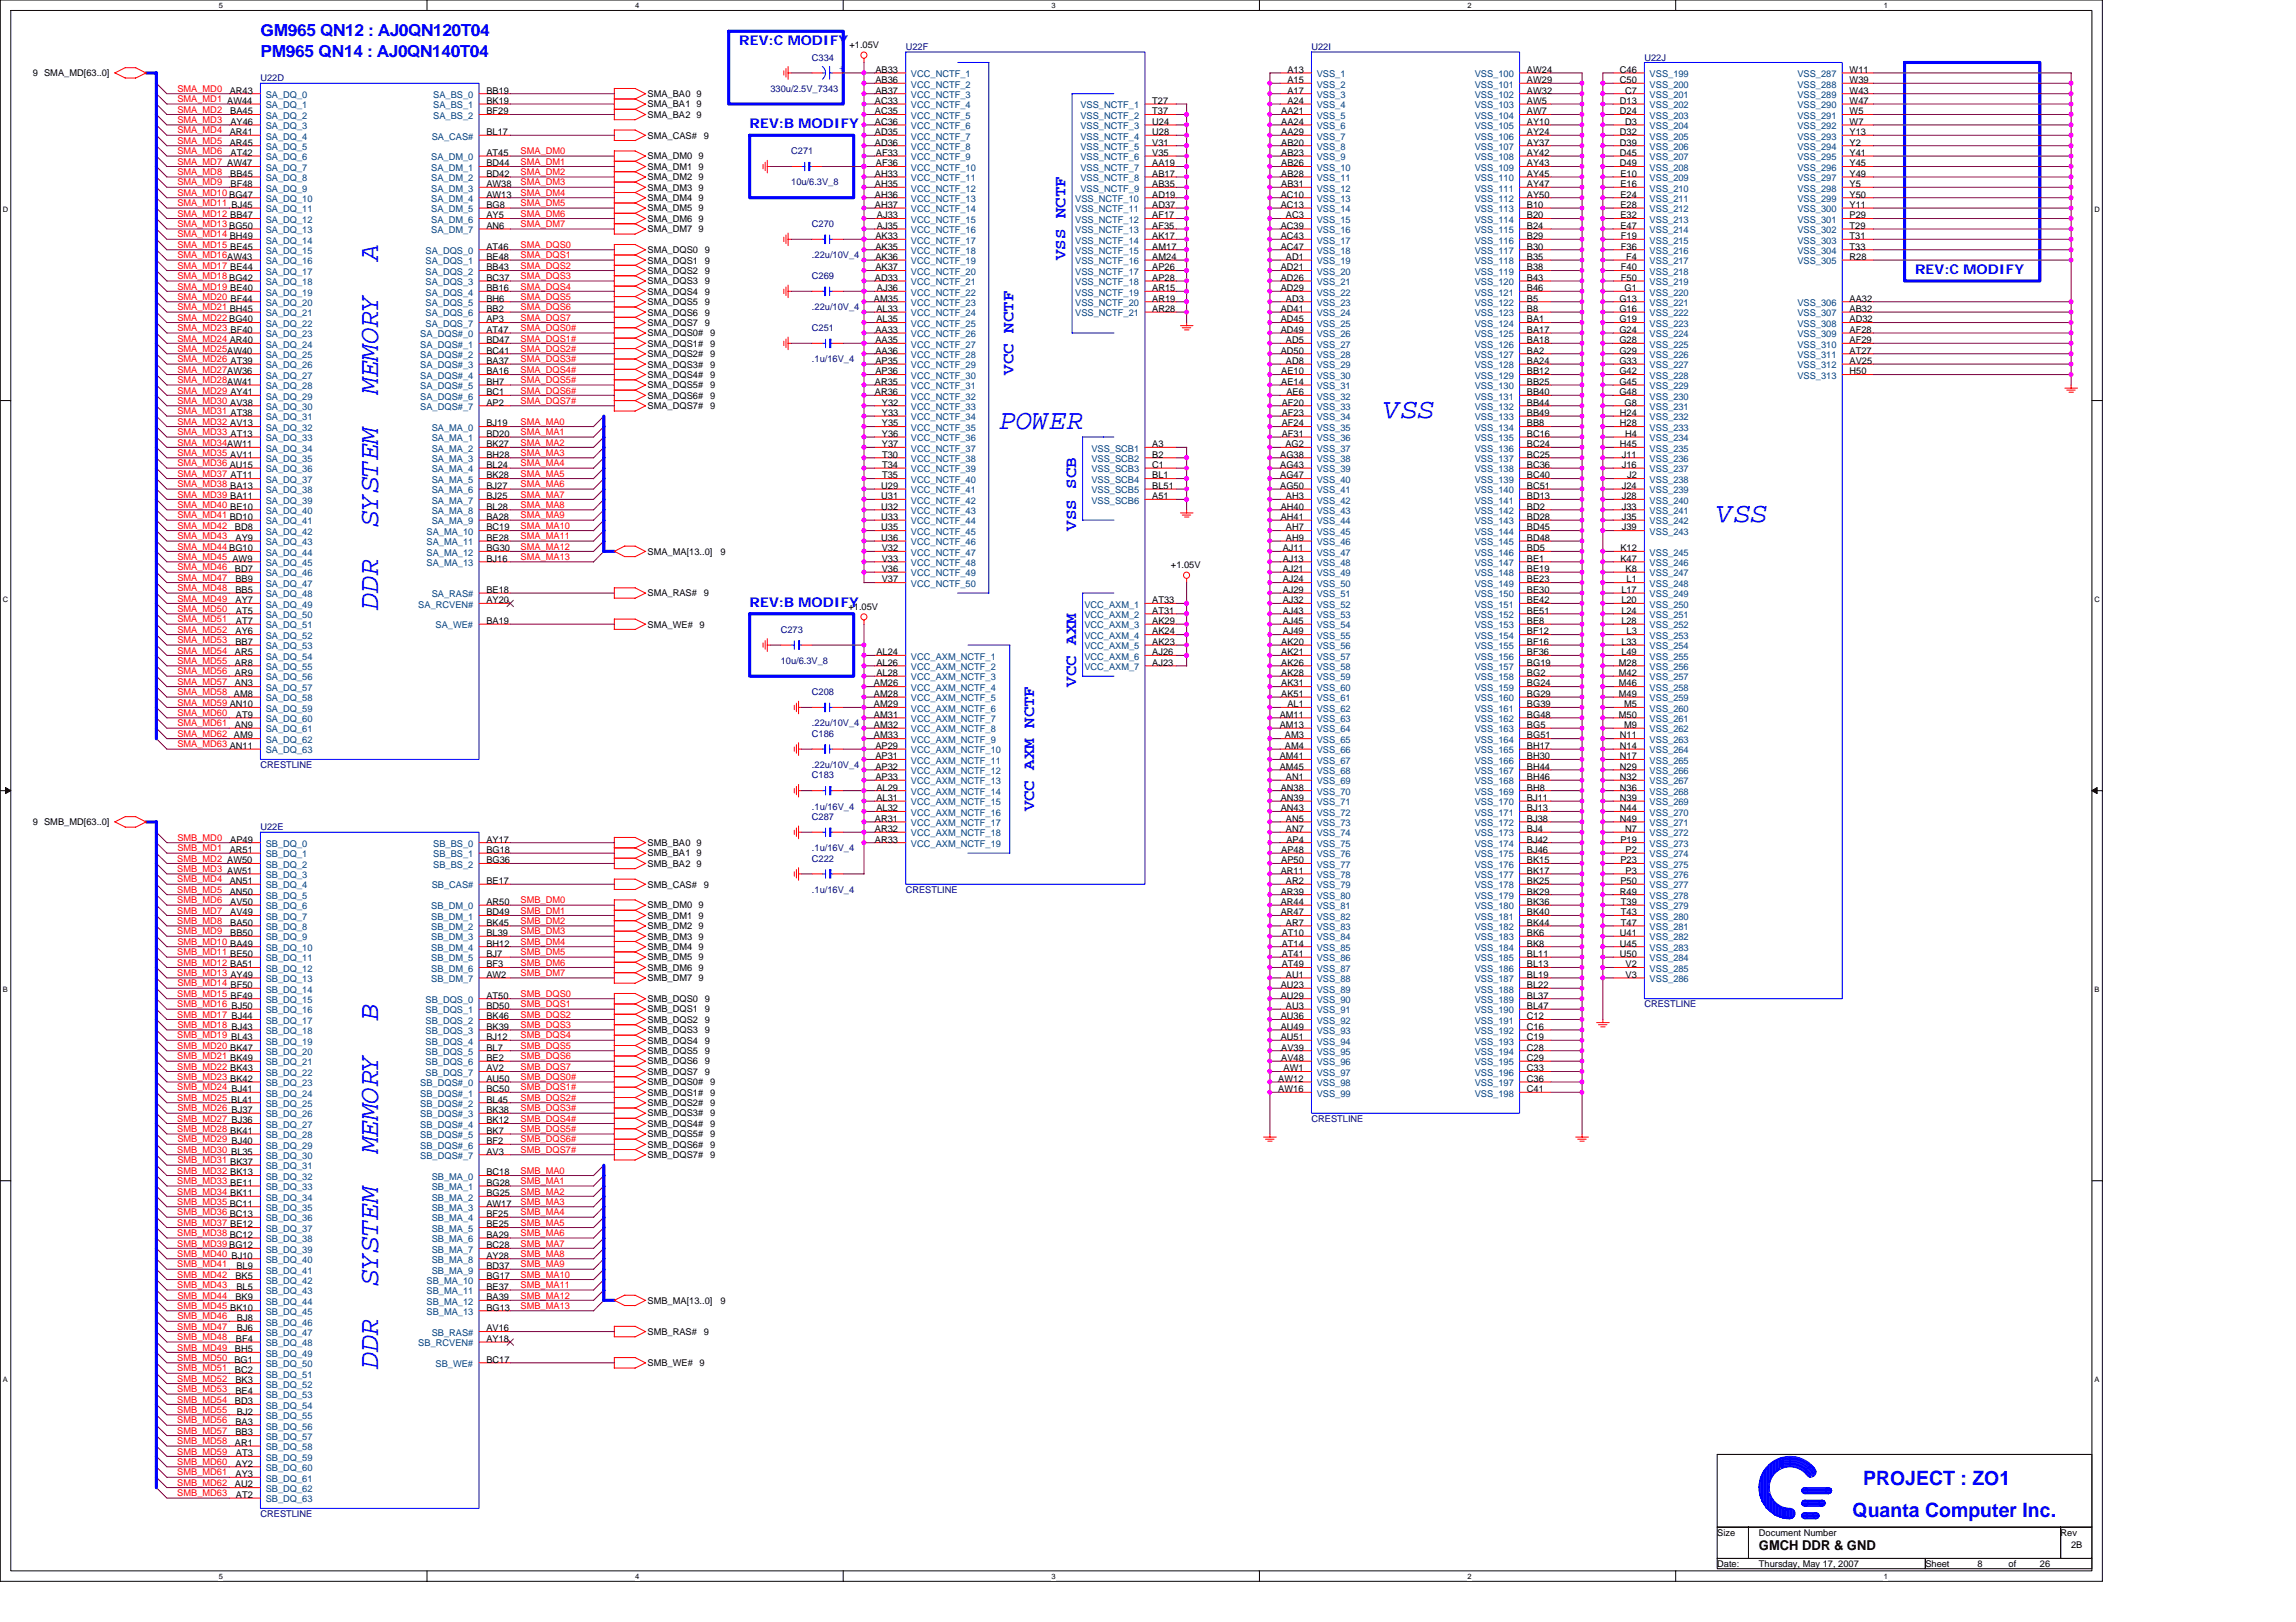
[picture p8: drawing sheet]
<svg xmlns="http://www.w3.org/2000/svg" width="297mm" height="210mm" viewBox="0 0 297 210" stroke-linecap="round" stroke-linejoin="round" font-family="sans-serif">
<defs><g id="words">
<g font-size="3.6" fill="#00f">
<text x="48.9" y="33.8" transform="rotate(-90 48.9 33.8)">A</text>
<text x="48.9" y="51" transform="rotate(-90 48.9 51)">MEMORY</text>
<text x="129.3" y="55.5">POWER</text>
<text x="179.1" y="54.1">VSS</text>
<text x="48.9" y="68.1" transform="rotate(-90 48.9 68.1)">SYSTEM</text>
<text x="222.2" y="67.6">VSS</text>
<text x="48.9" y="78.9" transform="rotate(-90 48.9 78.9)">DDR</text>
<text x="48.9" y="132.1" transform="rotate(-90 48.9 132.1)">B</text>
<text x="48.9" y="149.3" transform="rotate(-90 48.9 149.3)">MEMORY</text>
<text x="48.9" y="166.4" transform="rotate(-90 48.9 166.4)">SYSTEM</text>
<text x="48.9" y="177.2" transform="rotate(-90 48.9 177.2)">DDR</text>
</g>
<g font-size="2.6" fill="#00f">
<text x="239.7" y="196.3">Quanta Computer Inc.</text>
<text x="241" y="192.2">PROJECT : ZO1</text>
</g>
<g font-size="2.2" fill="#00f">
<text x="33.7" y="4.7">GM965 QN12 : AJ0QN120T04</text>
<text x="33.7" y="7.4">PM965 QN14 : AJ0QN140T04</text>
<text x="137.9" y="33.7" transform="rotate(-90 137.9 33.7)">VSS NCTF</text>
<text x="131.1" y="48.5" transform="rotate(-90 131.1 48.5)">VCC NCTF</text>
<text x="139.2" y="68.7" transform="rotate(-90 139.2 68.7)">VSS SCB</text>
<text x="139.2" y="88.9" transform="rotate(-90 139.2 88.9)">VCC AXM</text>
<text x="133.8" y="105" transform="rotate(-90 133.8 105)">VCC AXM NCTF</text>
</g>
<g font-size="1.8" fill="#00f">
<text x="95.6" y="5.8">REV:C MODIFY</text>
<text x="97" y="16.6">REV:B MODIFY</text>
<text x="247.8" y="35.4">REV:C MODIFY</text>
<text x="97" y="78.5">REV:B MODIFY</text>
</g>
<text font-size="1.8" x="227.6" y="200.6">GMCH DDR &amp; GND</text>
<g font-size="1.2">
<text x="4.2" y="9.9">9 SMA_MD[63..0]</text>
<text x="109.9" y="6.2">+1.05V</text>
<text x="113.3" y="9.4">AB33</text>
<text x="113.3" y="10.8">AB36</text>
<text x="166.6" y="9.4">A13</text>
<text x="166.6" y="10.8">A15</text>
<text x="197.5" y="9.4">AW24</text>
<text x="197.5" y="10.8">AW29</text>
<text x="209.6" y="9.4">C46</text>
<text x="209.6" y="10.8">C50</text>
<text x="239.3" y="9.4">W11</text>
<text x="239.3" y="10.8">W39</text>
<text x="29.7" y="12.1">AR43</text>
<text x="29.7" y="17.5">AR41</text>
<text x="29.8" y="14.8">BA45</text>
<text x="29.8" y="16.2">AY46</text>
<text x="62.9" y="12.1">BB19</text>
<text x="62.9" y="13.4">BK19</text>
<text x="62.9" y="14.8">BF29</text>
<text x="62.9" y="17.5">BL17</text>
<text x="83.8" y="12.6">SMA_BA0 9</text>
<text x="83.8" y="13.9">SMA_BA1 9</text>
<text x="83.8" y="15.2">SMA_BA2 9</text>
<text x="83.8" y="17.9">SMA_CAS#</text>
<text x="91.1" y="17.9">9</text>
<text x="113.2" y="13.4">AC33</text>
<text x="113.2" y="14.8">AC35</text>
<text x="113.2" y="16.2">AC36</text>
<text x="113.2" y="17.5">AD35</text>
<text x="113.3" y="12.1">AB37</text>
<text x="149.1" y="13.4">T27</text>
<text x="149.1" y="14.8">T37</text>
<text x="149.1" y="16.2">U24</text>
<text x="149.1" y="17.5">U28</text>
<text x="165.8" y="14.8">AA21</text>
<text x="165.8" y="16.2">AA24</text>
<text x="165.8" y="17.5">AA29</text>
<text x="166.6" y="12.1">A17</text>
<text x="166.6" y="13.4">A24</text>
<text x="197.5" y="12.1">AW32</text>
<text x="197.5" y="13.4">AW5</text>
<text x="197.5" y="14.8">AW7</text>
<text x="197.5" y="16.2">AY10</text>
<text x="197.5" y="17.5">AY24</text>
<text x="209.6" y="13.4">D13</text>
<text x="209.6" y="14.8">D24</text>
<text x="209.6" y="17.5">D32</text>
<text x="210.2" y="12.1">C7</text>
<text x="210.2" y="16.2">D3</text>
<text x="239.3" y="12.1">W43</text>
<text x="239.3" y="13.4">W47</text>
<text x="239.3" y="14.8">W5</text>
<text x="239.3" y="16.2">W7</text>
<text x="239.3" y="17.5">Y13</text>
<text x="29.7" y="18.8">AR45</text>
<text x="29.8" y="22.9">BB45</text>
<text x="29.8" y="20.2">AT42</text>
<text x="62.9" y="20.2">AT45</text>
<text x="62.9" y="21.5">BD44</text>
<text x="62.9" y="22.9">BD42</text>
<text x="83.8" y="20.6">SMA_DM0 9</text>
<text x="83.8" y="22">SMA_DM1 9</text>
<text x="83.8" y="23.3">SMA_DM2 9</text>
<text x="113.2" y="22.9">AH33</text>
<text x="113.2" y="18.8">AD36</text>
<text x="113.3" y="20.2">AF33</text>
<text x="113.3" y="21.5">AF36</text>
<text x="149.1" y="18.8">V31</text>
<text x="149.1" y="20.2">V35</text>
<text x="149.1" y="22.9">AB17</text>
<text x="149.1" y="21.5">AA19</text>
<text x="165.8" y="18.8">AB20</text>
<text x="165.8" y="20.2">AB23</text>
<text x="165.8" y="21.5">AB26</text>
<text x="165.8" y="22.9">AB28</text>
<text x="197.5" y="18.8">AY37</text>
<text x="197.5" y="20.2">AY42</text>
<text x="197.5" y="21.5">AY43</text>
<text x="197.5" y="22.9">AY45</text>
<text x="209.6" y="18.8">D39</text>
<text x="209.6" y="20.2">D45</text>
<text x="209.6" y="21.5">D49</text>
<text x="209.6" y="22.9">E10</text>
<text x="239.3" y="18.8">Y2</text>
<text x="239.3" y="20.2">Y41</text>
<text x="239.3" y="21.5">Y45</text>
<text x="239.3" y="22.9">Y49</text>
<text x="29.8" y="24.2">BF48</text>
<text x="62.9" y="24.2">AW38</text>
<text x="62.9" y="25.6">AW13</text>
<text x="62.9" y="26.9">BG8</text>
<text x="62.9" y="28.3">AY5</text>
<text x="62.9" y="29.6">AN6</text>
<text x="83.8" y="24.7">SMA_DM3 9</text>
<text x="83.8" y="26">SMA_DM4 9</text>
<text x="83.8" y="27.4">SMA_DM5 9</text>
<text x="83.8" y="28.7">SMA_DM6 9</text>
<text x="113.2" y="24.2">AH35</text>
<text x="113.2" y="25.6">AH36</text>
<text x="113.2" y="26.9">AH37</text>
<text x="113.4" y="28.3">AJ33</text>
<text x="113.4" y="29.6">AJ35</text>
<text x="149.1" y="24.2">AB35</text>
<text x="149.1" y="25.6">AD19</text>
<text x="149.1" y="26.9">AD37</text>
<text x="149.1" y="28.3">AF17</text>
<text x="149.1" y="29.6">AF35</text>
<text x="165.7" y="25.6">AC10</text>
<text x="165.7" y="26.9">AC13</text>
<text x="165.7" y="29.6">AC39</text>
<text x="165.8" y="24.2">AB31</text>
<text x="166.4" y="28.3">AC3</text>
<text x="197.5" y="24.2">AY47</text>
<text x="197.5" y="25.6">AY50</text>
<text x="197.5" y="26.9">B10</text>
<text x="197.5" y="28.3">B20</text>
<text x="197.5" y="29.6">B24</text>
<text x="209.6" y="24.2">E16</text>
<text x="209.6" y="25.6">E24</text>
<text x="209.6" y="26.9">E28</text>
<text x="209.6" y="28.3">E32</text>
<text x="209.6" y="29.6">E47</text>
<text x="239.3" y="24.2">Y5</text>
<text x="239.3" y="25.6">Y50</text>
<text x="239.3" y="26.9">Y11</text>
<text x="239.3" y="28.3">P29</text>
<text x="239.3" y="29.6">T29</text>
<text x="62.9" y="32.3">AT46</text>
<text x="62.9" y="33.6">BE48</text>
<text x="62.9" y="35">BB43</text>
<text x="83.8" y="30.1">SMA_DM7 9</text>
<text x="83.8" y="34.1">SMA_DQS1</text>
<text x="83.8" y="35.4">SMA_DQS2</text>
<text x="83.8" y="32.7">SMA_DQS0</text>
<text x="91.2" y="34.1">9</text>
<text x="91.2" y="35.4">9</text>
<text x="91.2" y="32.7">9</text>
<text x="113.3" y="35">AK37</text>
<text x="113.3" y="30.9">AK33</text>
<text x="113.3" y="32.3">AK35</text>
<text x="113.3" y="33.6">AK36</text>
<text x="149.1" y="30.9">AK17</text>
<text x="149.1" y="33.6">AM24</text>
<text x="149.1" y="35">AP26</text>
<text x="149.1" y="32.3">AM17</text>
<text x="165.7" y="30.9">AC43</text>
<text x="165.7" y="35">AD21</text>
<text x="165.7" y="32.3">AC47</text>
<text x="166.4" y="33.6">AD1</text>
<text x="197.5" y="30.9">B29</text>
<text x="197.5" y="32.3">B30</text>
<text x="197.5" y="33.6">B35</text>
<text x="197.5" y="35">B38</text>
<text x="209.7" y="30.9">F19</text>
<text x="209.7" y="32.3">F36</text>
<text x="209.7" y="35">F40</text>
<text x="210.4" y="33.6">F4</text>
<text x="239.3" y="30.9">T31</text>
<text x="239.3" y="32.3">T33</text>
<text x="239.3" y="33.6">R28</text>
<text x="62.9" y="36.3">BC37</text>
<text x="62.9" y="37.7">BB16</text>
<text x="62.9" y="39">BH6</text>
<text x="62.9" y="40.4">BB2</text>
<text x="62.9" y="41.7">AP3</text>
<text x="83.8" y="36.8">SMA_DQS3</text>
<text x="83.8" y="38.1">SMA_DQS4</text>
<text x="83.8" y="39.5">SMA_DQS5</text>
<text x="83.8" y="40.8">SMA_DQS6</text>
<text x="91.2" y="36.8">9</text>
<text x="91.2" y="38.1">9</text>
<text x="91.2" y="39.5">9</text>
<text x="91.2" y="40.8">9</text>
<text x="113.1" y="39">AM35</text>
<text x="113.2" y="36.3">AD33</text>
<text x="113.4" y="40.4">AL33</text>
<text x="113.4" y="41.7">AL35</text>
<text x="113.4" y="37.7">AJ36</text>
<text x="149.1" y="37.7">AR15</text>
<text x="149.1" y="39">AR19</text>
<text x="149.1" y="40.4">AR28</text>
<text x="149.1" y="36.3">AP28</text>
<text x="165.7" y="36.3">AD26</text>
<text x="165.7" y="37.7">AD29</text>
<text x="165.7" y="40.4">AD41</text>
<text x="165.7" y="41.7">AD45</text>
<text x="166.4" y="39">AD3</text>
<text x="197.5" y="36.3">B43</text>
<text x="197.5" y="37.7">B46</text>
<text x="197.5" y="39">B5</text>
<text x="197.5" y="40.4">B8</text>
<text x="197.5" y="41.7">BA1</text>
<text x="209.5" y="39">G13</text>
<text x="209.5" y="40.4">G16</text>
<text x="209.5" y="41.7">G19</text>
<text x="209.7" y="36.3">F50</text>
<text x="210.2" y="37.7">G1</text>
<text x="239.3" y="39">AA32</text>
<text x="239.3" y="40.4">AB32</text>
<text x="239.3" y="41.7">AD32</text>
<text x="62.9" y="43.1">AT47</text>
<text x="62.9" y="44.4">BD47</text>
<text x="62.9" y="45.8">BC41</text>
<text x="62.9" y="47.1">BA37</text>
<text x="83.8" y="42.2">SMA_DQS7</text>
<text x="83.8" y="44.9">SMA_DQS1#</text>
<text x="83.8" y="46.2">SMA_DQS2#</text>
<text x="83.8" y="47.6">SMA_DQS3#</text>
<text x="83.8" y="43.5">SMA_DQS0#</text>
<text x="91.2" y="42.2">9</text>
<text x="91.9" y="44.9">9</text>
<text x="91.9" y="46.2">9</text>
<text x="91.9" y="47.6">9</text>
<text x="91.9" y="43.5">9</text>
<text x="113.3" y="47.1">AP35</text>
<text x="113.3" y="43.1">AA33</text>
<text x="113.3" y="44.4">AA35</text>
<text x="113.3" y="45.8">AA36</text>
<text x="165.7" y="43.1">AD49</text>
<text x="165.7" y="45.8">AD50</text>
<text x="166.4" y="44.4">AD5</text>
<text x="166.4" y="47.1">AD8</text>
<text x="197.5" y="43.1">BA17</text>
<text x="197.5" y="44.4">BA18</text>
<text x="197.5" y="45.8">BA2</text>
<text x="197.5" y="47.1">BA24</text>
<text x="209.5" y="43.1">G24</text>
<text x="209.5" y="44.4">G28</text>
<text x="209.5" y="45.8">G29</text>
<text x="209.5" y="47.1">G33</text>
<text x="239.3" y="43.1">AF28</text>
<text x="239.3" y="44.4">AF29</text>
<text x="239.3" y="45.8">AT27</text>
<text x="239.3" y="47.1">AV25</text>
<text x="62.9" y="48.5">BA16</text>
<text x="62.9" y="49.8">BH7</text>
<text x="62.9" y="51.1">BC1</text>
<text x="62.9" y="52.5">AP2</text>
<text x="83.8" y="48.9">SMA_DQS4#</text>
<text x="83.8" y="50.2">SMA_DQS5#</text>
<text x="83.8" y="51.6">SMA_DQS6#</text>
<text x="83.8" y="52.9">SMA_DQS7#</text>
<text x="91.9" y="48.9">9</text>
<text x="91.9" y="50.2">9</text>
<text x="91.9" y="51.6">9</text>
<text x="91.9" y="52.9">9</text>
<text x="113.2" y="49.8">AR35</text>
<text x="113.2" y="51.1">AR36</text>
<text x="113.3" y="48.5">AP36</text>
<text x="114.1" y="52.5">Y32</text>
<text x="114.1" y="53.8">Y33</text>
<text x="165.8" y="48.5">AE10</text>
<text x="165.8" y="49.8">AE14</text>
<text x="165.8" y="52.5">AF20</text>
<text x="165.8" y="53.8">AF23</text>
<text x="166.4" y="51.1">AE6</text>
<text x="197.5" y="48.5">BB12</text>
<text x="197.5" y="49.8">BB25</text>
<text x="197.5" y="51.1">BB40</text>
<text x="197.5" y="52.5">BB44</text>
<text x="197.5" y="53.8">BB49</text>
<text x="209.5" y="48.5">G42</text>
<text x="209.5" y="49.8">G45</text>
<text x="209.5" y="51.1">G48</text>
<text x="209.6" y="53.8">H24</text>
<text x="210.2" y="52.5">G8</text>
<text x="239.3" y="48.5">H50</text>
<text x="62.9" y="55.2">BJ19</text>
<text x="62.9" y="56.5">BD20</text>
<text x="62.9" y="57.9">BK27</text>
<text x="62.9" y="59.2">BH28</text>
<text x="114.1" y="55.2">Y35</text>
<text x="114.1" y="56.5">Y36</text>
<text x="114.1" y="57.9">Y37</text>
<text x="114.1" y="59.2">T30</text>
<text x="149.1" y="57.9">A3</text>
<text x="149.1" y="59.2">B2</text>
<text x="165.6" y="59.2">AG38</text>
<text x="165.8" y="55.2">AF24</text>
<text x="165.8" y="56.5">AF31</text>
<text x="166.3" y="57.9">AG2</text>
<text x="197.5" y="55.2">BB8</text>
<text x="197.5" y="56.5">BC16</text>
<text x="197.5" y="57.9">BC24</text>
<text x="197.5" y="59.2">BC25</text>
<text x="209.6" y="55.2">H28</text>
<text x="209.6" y="57.9">H45</text>
<text x="209.8" y="59.2">J11</text>
<text x="210.2" y="56.5">H4</text>
<text x="62.9" y="60.6">BL24</text>
<text x="62.9" y="61.9">BK28</text>
<text x="62.9" y="63.3">BJ27</text>
<text x="62.9" y="64.6">BJ25</text>
<text x="62.9" y="66">BL28</text>
<text x="114" y="64.6">U31</text>
<text x="114" y="63.3">U29</text>
<text x="114" y="66">U32</text>
<text x="114.1" y="60.6">T34</text>
<text x="114.1" y="61.9">T35</text>
<text x="149.1" y="60.6">C1</text>
<text x="149.1" y="61.9">BL1</text>
<text x="149.1" y="63.3">BL51</text>
<text x="149.1" y="64.6">A51</text>
<text x="165.6" y="60.6">AG43</text>
<text x="165.6" y="61.9">AG47</text>
<text x="165.6" y="63.3">AG50</text>
<text x="165.7" y="66">AH40</text>
<text x="166.4" y="64.6">AH3</text>
<text x="197.5" y="60.6">BC36</text>
<text x="197.5" y="61.9">BC40</text>
<text x="197.5" y="63.3">BC51</text>
<text x="197.5" y="64.6">BD13</text>
<text x="197.5" y="66">BD2</text>
<text x="209.8" y="60.6">J16</text>
<text x="209.8" y="63.3">J24</text>
<text x="209.8" y="64.6">J28</text>
<text x="209.8" y="66">J33</text>
<text x="210.5" y="61.9">J2</text>
<text x="30.4" y="68.6">BD8</text>
<text x="30.5" y="70">AY9</text>
<text x="62.9" y="68.6">BC19</text>
<text x="62.9" y="70">BE28</text>
<text x="62.9" y="71.3">BG30</text>
<text x="62.9" y="67.3">BA28</text>
<text x="83.8" y="71.8">SMA_MA[13..0]</text>
<text x="93.2" y="71.8">9</text>
<text x="114" y="67.3">U33</text>
<text x="114" y="68.6">U35</text>
<text x="114" y="70">U36</text>
<text x="114.1" y="71.3">V32</text>
<text x="165.7" y="67.3">AH41</text>
<text x="165.9" y="71.3">AJ11</text>
<text x="166.4" y="68.6">AH7</text>
<text x="166.4" y="70">AH9</text>
<text x="197.5" y="67.3">BD28</text>
<text x="197.5" y="68.6">BD45</text>
<text x="197.5" y="70">BD48</text>
<text x="197.5" y="71.3">BD5</text>
<text x="209.6" y="71.3">K12</text>
<text x="209.8" y="67.3">J35</text>
<text x="209.8" y="68.6">J39</text>
<text x="30.4" y="74">BD7</text>
<text x="30.5" y="75.4">BB9</text>
<text x="30.5" y="76.7">BB5</text>
<text x="62.9" y="72.7">BJ16</text>
<text x="62.9" y="76.7">BE18</text>
<text x="83.8" y="77.2">SMA_RAS#</text>
<text x="91.1" y="77.2">9</text>
<text x="114.1" y="72.7">V33</text>
<text x="114.1" y="74">V36</text>
<text x="114.1" y="75.4">V37</text>
<text x="151.5" y="73.5">+1.05V</text>
<text x="165.9" y="72.7">AJ13</text>
<text x="165.9" y="74">AJ21</text>
<text x="165.9" y="75.4">AJ24</text>
<text x="165.9" y="76.7">AJ29</text>
<text x="197.5" y="72.7">BE1</text>
<text x="197.5" y="74">BE19</text>
<text x="197.5" y="75.4">BE23</text>
<text x="197.5" y="76.7">BE30</text>
<text x="209.6" y="72.7">K47</text>
<text x="209.8" y="76.7">L17</text>
<text x="210.3" y="74">K8</text>
<text x="210.4" y="75.4">L1</text>
<text x="30.5" y="83.5">BB7</text>
<text x="30.5" y="78.1">AY7</text>
<text x="30.5" y="82.1">AY6</text>
<text x="30.5" y="79.4">AT5</text>
<text x="30.5" y="80.8">AT7</text>
<text x="62.9" y="78.1">AY20</text>
<text x="62.9" y="80.8">BA19</text>
<text x="83.8" y="81.2">SMA_WE#</text>
<text x="90.5" y="81.2">9</text>
<text x="109.8" y="78.9">+1.05V</text>
<text x="149.1" y="82.1">AK24</text>
<text x="149.1" y="83.5">AK23</text>
<text x="149.1" y="80.8">AK29</text>
<text x="149.1" y="79.4">AT31</text>
<text x="149.1" y="78.1">AT33</text>
<text x="165.8" y="83.5">AK20</text>
<text x="165.9" y="78.1">AJ32</text>
<text x="165.9" y="79.4">AJ43</text>
<text x="165.9" y="80.8">AJ45</text>
<text x="165.9" y="82.1">AJ49</text>
<text x="197.5" y="78.1">BE42</text>
<text x="197.5" y="79.4">BE51</text>
<text x="197.5" y="80.8">BE8</text>
<text x="197.5" y="82.1">BF12</text>
<text x="197.5" y="83.5">BF16</text>
<text x="209.8" y="78.1">L20</text>
<text x="209.8" y="79.4">L24</text>
<text x="209.8" y="80.8">L28</text>
<text x="209.8" y="83.5">L33</text>
<text x="210.4" y="82.1">L3</text>
<text x="30.4" y="84.8">AR5</text>
<text x="30.4" y="86.1">AR8</text>
<text x="30.4" y="87.5">AR9</text>
<text x="30.4" y="88.8">AN3</text>
<text x="113.1" y="88.8">AM26</text>
<text x="113.4" y="84.8">AL24</text>
<text x="113.4" y="86.1">AL26</text>
<text x="113.4" y="87.5">AL28</text>
<text x="149.1" y="84.8">AJ26</text>
<text x="149.1" y="86.1">AJ23</text>
<text x="165.8" y="84.8">AK21</text>
<text x="165.8" y="86.1">AK26</text>
<text x="165.8" y="87.5">AK28</text>
<text x="165.8" y="88.8">AK31</text>
<text x="197.5" y="84.8">BF36</text>
<text x="197.5" y="86.1">BG19</text>
<text x="197.5" y="87.5">BG2</text>
<text x="197.5" y="88.8">BG24</text>
<text x="209.4" y="86.1">M28</text>
<text x="209.4" y="87.5">M42</text>
<text x="209.4" y="88.8">M46</text>
<text x="209.8" y="84.8">L49</text>
<text x="30.4" y="94.2">AN9</text>
<text x="30.5" y="92.9">AT9</text>
<text x="113.1" y="90.2">AM28</text>
<text x="113.1" y="91.5">AM29</text>
<text x="113.1" y="92.9">AM31</text>
<text x="113.1" y="94.2">AM32</text>
<text x="113.1" y="95.6">AM33</text>
<text x="165.6" y="92.9">AM11</text>
<text x="165.6" y="94.2">AM13</text>
<text x="165.8" y="90.2">AK51</text>
<text x="166.2" y="95.6">AM3</text>
<text x="166.6" y="91.5">AL1</text>
<text x="197.5" y="90.2">BG29</text>
<text x="197.5" y="91.5">BG39</text>
<text x="197.5" y="92.9">BG48</text>
<text x="197.5" y="94.2">BG5</text>
<text x="197.5" y="95.6">BG51</text>
<text x="209.4" y="90.2">M49</text>
<text x="209.4" y="92.9">M50</text>
<text x="209.6" y="95.6">N11</text>
<text x="210.1" y="91.5">M5</text>
<text x="210.1" y="94.2">M9</text>
<text x="113.3" y="96.9">AP29</text>
<text x="113.3" y="98.3">AP31</text>
<text x="113.3" y="99.6">AP32</text>
<text x="113.3" y="100.9">AP33</text>
<text x="165.6" y="98.3">AM41</text>
<text x="165.6" y="99.6">AM45</text>
<text x="166.2" y="96.9">AM4</text>
<text x="166.4" y="100.9">AN1</text>
<text x="197.5" y="96.9">BH17</text>
<text x="197.5" y="98.3">BH30</text>
<text x="197.5" y="99.6">BH44</text>
<text x="197.5" y="100.9">BH46</text>
<text x="209.6" y="96.9">N14</text>
<text x="209.6" y="98.3">N17</text>
<text x="209.6" y="99.6">N29</text>
<text x="209.6" y="100.9">N32</text>
<text x="4.2" y="106.8">9 SMB_MD[63..0]</text>
<text x="113.2" y="106.3">AR31</text>
<text x="113.2" y="107.7">AR32</text>
<text x="113.4" y="102.3">AL29</text>
<text x="113.4" y="103.7">AL31</text>
<text x="113.4" y="105">AL32</text>
<text x="165.7" y="102.3">AN38</text>
<text x="165.7" y="103.7">AN39</text>
<text x="165.7" y="105">AN43</text>
<text x="166.4" y="106.3">AN5</text>
<text x="166.4" y="107.7">AN7</text>
<text x="197.5" y="102.3">BH8</text>
<text x="197.5" y="103.7">BJ11</text>
<text x="197.5" y="105">BJ13</text>
<text x="197.5" y="106.3">BJ38</text>
<text x="197.5" y="107.7">BJ4</text>
<text x="209.6" y="102.3">N36</text>
<text x="209.6" y="103.7">N39</text>
<text x="209.6" y="105">N44</text>
<text x="209.6" y="106.3">N49</text>
<text x="210.2" y="107.7">N7</text>
<text x="29.7" y="110.4">AR51</text>
<text x="29.8" y="109">AP49</text>
<text x="62.9" y="109">AY17</text>
<text x="62.9" y="110.4">BG18</text>
<text x="62.9" y="111.7">BG36</text>
<text x="83.8" y="112.2">SMB_BA2 9</text>
<text x="83.8" y="110.8">SMB_BA1 9</text>
<text x="83.8" y="109.5">SMB_BA0 9</text>
<text x="113.2" y="109">AR33</text>
<text x="165.7" y="113.1">AR11</text>
<text x="165.8" y="110.4">AP48</text>
<text x="165.8" y="111.7">AP50</text>
<text x="166.4" y="109">AP4</text>
<text x="197.5" y="109">BJ42</text>
<text x="197.5" y="110.4">BJ46</text>
<text x="197.5" y="111.7">BK15</text>
<text x="197.5" y="113.1">BK17</text>
<text x="209.6" y="109">P19</text>
<text x="209.6" y="111.7">P23</text>
<text x="210.3" y="110.4">P2</text>
<text x="210.3" y="113.1">P3</text>
<text x="29.7" y="114.4">AN51</text>
<text x="29.7" y="115.8">AN50</text>
<text x="29.8" y="117.1">AV50</text>
<text x="29.8" y="118.4">AV49</text>
<text x="29.8" y="119.8">BA50</text>
<text x="62.9" y="114.4">BE17</text>
<text x="62.9" y="117.1">AR50</text>
<text x="62.9" y="118.4">BD49</text>
<text x="62.9" y="119.8">BK45</text>
<text x="83.8" y="118.9">SMB_DM1 9</text>
<text x="83.8" y="117.6">SMB_DM0 9</text>
<text x="83.8" y="114.9">SMB_CAS#</text>
<text x="91.1" y="114.9">9</text>
<text x="165.7" y="115.8">AR39</text>
<text x="165.7" y="117.1">AR44</text>
<text x="165.7" y="118.4">AR47</text>
<text x="166.4" y="114.4">AR2</text>
<text x="166.4" y="119.8">AR7</text>
<text x="197.5" y="114.4">BK25</text>
<text x="197.5" y="115.8">BK29</text>
<text x="197.5" y="117.1">BK36</text>
<text x="197.5" y="119.8">BK44</text>
<text x="197.5" y="118.4">BK40</text>
<text x="209.6" y="115.8">R49</text>
<text x="209.6" y="114.4">P50</text>
<text x="209.7" y="117.1">T39</text>
<text x="209.7" y="118.4">T43</text>
<text x="209.7" y="119.8">T47</text>
<text x="29.8" y="121.1">BB50</text>
<text x="62.9" y="121.1">BL39</text>
<text x="62.9" y="122.5">BH12</text>
<text x="62.9" y="123.8">BJ7</text>
<text x="62.9" y="125.2">BF3</text>
<text x="83.8" y="122.9">SMB_DM4 9</text>
<text x="83.8" y="124.3">SMB_DM5 9</text>
<text x="83.8" y="120.2">SMB_DM2 9</text>
<text x="83.8" y="125.6">SMB_DM6 9</text>
<text x="83.8" y="121.6">SMB_DM3 9</text>
<text x="165.8" y="121.1">AT10</text>
<text x="165.8" y="122.5">AT14</text>
<text x="165.8" y="123.8">AT41</text>
<text x="165.8" y="125.2">AT49</text>
<text x="197.5" y="122.5">BK8</text>
<text x="197.5" y="125.2">BL13</text>
<text x="197.5" y="121.1">BK6</text>
<text x="197.5" y="123.8">BL11</text>
<text x="209.6" y="121.1">U41</text>
<text x="209.6" y="122.5">U45</text>
<text x="209.6" y="123.8">U50</text>
<text x="210.3" y="125.2">V2</text>
<text x="62.9" y="126.5">AW2</text>
<text x="62.9" y="129.2">AT50</text>
<text x="62.9" y="130.6">BD50</text>
<text x="62.9" y="131.9">BK46</text>
<text x="83.8" y="127">SMB_DM7 9</text>
<text x="83.8" y="129.7">SMB_DQS0</text>
<text x="83.8" y="131">SMB_DQS1</text>
<text x="91.2" y="129.7">9</text>
<text x="91.2" y="131">9</text>
<text x="165.7" y="127.9">AU23</text>
<text x="165.7" y="129.2">AU29</text>
<text x="165.7" y="131.9">AU36</text>
<text x="166.4" y="126.5">AU1</text>
<text x="166.4" y="130.6">AU3</text>
<text x="197.5" y="127.9">BL22</text>
<text x="197.5" y="131.9">C12</text>
<text x="197.5" y="126.5">BL19</text>
<text x="197.5" y="129.2">BL37</text>
<text x="197.5" y="130.6">BL47</text>
<text x="210.3" y="126.5">V3</text>
<text x="62.9" y="133.3">BK39</text>
<text x="62.9" y="134.6">BJ12</text>
<text x="62.9" y="136">BL7</text>
<text x="62.9" y="137.3">BE2</text>
<text x="83.8" y="137.8">SMB_DQS6</text>
<text x="83.8" y="135.1">SMB_DQS4</text>
<text x="83.8" y="132.4">SMB_DQS2</text>
<text x="83.8" y="133.7">SMB_DQS3</text>
<text x="83.8" y="136.4">SMB_DQS5</text>
<text x="91.2" y="137.8">9</text>
<text x="91.2" y="135.1">9</text>
<text x="91.2" y="132.4">9</text>
<text x="91.2" y="133.7">9</text>
<text x="91.2" y="136.4">9</text>
<text x="165.7" y="133.3">AU49</text>
<text x="165.7" y="134.6">AU51</text>
<text x="165.8" y="136">AV39</text>
<text x="165.8" y="137.3">AV48</text>
<text x="197.5" y="134.6">C19</text>
<text x="197.5" y="137.3">C29</text>
<text x="197.5" y="133.3">C16</text>
<text x="197.5" y="136">C28</text>
<text x="62.9" y="138.6">AV2</text>
<text x="62.9" y="140">AU50</text>
<text x="62.9" y="141.3">BC50</text>
<text x="62.9" y="142.7">BL45</text>
<text x="83.8" y="141.8">SMB_DQS1#</text>
<text x="83.8" y="139.1">SMB_DQS7</text>
<text x="83.8" y="140.4">SMB_DQS0#</text>
<text x="83.8" y="143.1">SMB_DQS2#</text>
<text x="91.2" y="139.1">9</text>
<text x="91.9" y="141.8">9</text>
<text x="91.9" y="140.4">9</text>
<text x="91.9" y="143.1">9</text>
<text x="165.4" y="141.3">AW16</text>
<text x="165.4" y="140">AW12</text>
<text x="166" y="138.6">AW1</text>
<text x="197.5" y="141.3">C41</text>
<text x="197.5" y="140">C36</text>
<text x="197.5" y="138.6">C33</text>
<text x="62.9" y="144">BK38</text>
<text x="62.9" y="145.4">BK12</text>
<text x="62.9" y="146.7">BK7</text>
<text x="62.9" y="148.1">BF2</text>
<text x="62.9" y="149.4">AV3</text>
<text x="83.8" y="144.5">SMB_DQS3#</text>
<text x="83.8" y="148.5">SMB_DQS6#</text>
<text x="83.8" y="145.8">SMB_DQS4#</text>
<text x="83.8" y="147.2">SMB_DQS5#</text>
<text x="83.8" y="149.9">SMB_DQS7#</text>
<text x="91.9" y="144.5">9</text>
<text x="91.9" y="148.5">9</text>
<text x="91.9" y="145.8">9</text>
<text x="91.9" y="147.2">9</text>
<text x="91.9" y="149.9">9</text>
<text x="62.9" y="152.1">BC18</text>
<text x="62.9" y="153.5">BG28</text>
<text x="62.9" y="154.8">BG25</text>
<text x="62.9" y="156.1">AW17</text>
<text x="62.9" y="157.5">BF25</text>
<text x="62.9" y="158.8">BE25</text>
<text x="62.9" y="160.2">BA29</text>
<text x="62.9" y="161.5">BC28</text>
<text x="30.5" y="165.6">BK5</text>
<text x="30.6" y="164.2">BL9</text>
<text x="30.6" y="166.9">BL5</text>
<text x="62.9" y="165.6">BG17</text>
<text x="62.9" y="166.9">BE37</text>
<text x="62.9" y="162.9">AY28</text>
<text x="62.9" y="164.2">BD37</text>
<text x="30.5" y="168.3">BK9</text>
<text x="30.5" y="173.7">BF4</text>
<text x="30.6" y="171">BJ8</text>
<text x="30.6" y="172.3">BJ6</text>
<text x="62.9" y="168.3">BA39</text>
<text x="62.9" y="169.6">BG13</text>
<text x="62.9" y="172.3">AV16</text>
<text x="62.9" y="173.7">AY18</text>
<text x="83.8" y="168.7">SMB_MA[13..0]</text>
<text x="83.8" y="172.7">SMB_RAS#</text>
<text x="91.1" y="172.7">9</text>
<text x="93.2" y="168.7">9</text>
<text x="30.3" y="176.3">BG1</text>
<text x="30.4" y="175">BH5</text>
<text x="30.4" y="177.7">BC2</text>
<text x="30.5" y="179">BK3</text>
<text x="62.9" y="176.3">BC17</text>
<text x="83.8" y="176.8">SMB_WE#</text>
<text x="90.5" y="176.8">9</text>
<text x="30.4" y="181.7">BD3</text>
<text x="30.5" y="180.4">BE4</text>
<text x="30.5" y="184.4">BA3</text>
<text x="30.5" y="185.8">BB3</text>
<text x="30.6" y="183.1">BJ2</text>
<text x="30.4" y="187.1">AR1</text>
<text x="30.5" y="189.8">AY2</text>
<text x="30.5" y="191.2">AY3</text>
<text x="30.5" y="188.4">AT3</text>
<text x="30.4" y="192.5">AU2</text>
<text x="30.5" y="193.8">AT2</text>
<text x="222.2" y="198.7">Size</text>
<text x="222.2" y="202.8">Date:</text>
<text x="227.6" y="198.7">Document Number</text>
<text x="227.6" y="202.8">Thursday, May 17, 2007</text>
<text x="249.1" y="202.8">Sheet</text>
<text x="255.8" y="202.8">8</text>
<text x="259.9" y="202.8">of</text>
<text x="263.9" y="202.8">26</text>
<text x="266.6" y="198.7">Rev</text>
<text x="267.9" y="200.3">2B</text>
</g>
<g font-size="1.2" fill="#f00">
<text x="22.9" y="11.9">SMA_MD0</text>
<text x="22.9" y="13.2">SMA_MD1 AW44</text>
<text x="22.9" y="14.6">SMA_MD2</text>
<text x="22.9" y="15.9">SMA_MD3</text>
<text x="22.9" y="17.3">SMA_MD4</text>
<text x="22.9" y="18.6">SMA_MD5</text>
<text x="22.9" y="20">SMA_MD6</text>
<text x="22.9" y="21.3">SMA_MD7 AW47</text>
<text x="22.9" y="22.6">SMA_MD8</text>
<text x="67.4" y="20">SMA_DM0</text>
<text x="67.4" y="21.3">SMA_DM1</text>
<text x="67.4" y="22.6">SMA_DM2</text>
<text x="22.9" y="24">SMA_MD9</text>
<text x="22.9" y="25.3">SMA_MD10 BG47</text>
<text x="22.9" y="26.7">SMA_MD11 BJ45</text>
<text x="22.9" y="28">SMA_MD12 BB47</text>
<text x="22.9" y="29.4">SMA_MD13 BG50</text>
<text x="67.4" y="24">SMA_DM3</text>
<text x="67.4" y="25.3">SMA_DM4</text>
<text x="67.4" y="26.7">SMA_DM5</text>
<text x="67.4" y="28">SMA_DM6</text>
<text x="67.4" y="29.4">SMA_DM7</text>
<text x="22.9" y="30.7">SMA_MD14 BH49</text>
<text x="22.9" y="32.1">SMA_MD15 BE45</text>
<text x="22.9" y="33.4">SMA_MD16AW43</text>
<text x="22.9" y="34.8">SMA_MD17 BE44</text>
<text x="67.4" y="34.8">SMA_DQS2</text>
<text x="67.4" y="33.4">SMA_DQS1</text>
<text x="67.4" y="32.1">SMA_DQS0</text>
<text x="22.9" y="36.1">SMA_MD18 BG42</text>
<text x="22.9" y="37.5">SMA_MD19 BE40</text>
<text x="22.9" y="38.8">SMA_MD20 BF44</text>
<text x="22.9" y="40.2">SMA_MD21 BH45</text>
<text x="22.9" y="41.5">SMA_MD22 BG40</text>
<text x="67.4" y="37.5">SMA_DQS4</text>
<text x="67.4" y="36.1">SMA_DQS3</text>
<text x="67.4" y="38.8">SMA_DQS5</text>
<text x="67.4" y="41.5">SMA_DQS7</text>
<text x="67.4" y="40.2">SMA_DQS6</text>
<text x="22.9" y="42.8">SMA_MD23 BF40</text>
<text x="22.9" y="44.2">SMA_MD24 AR40</text>
<text x="22.9" y="45.5">SMA_MD25AW40</text>
<text x="22.9" y="46.9">SMA_MD26 AT39</text>
<text x="67.4" y="42.8">SMA_DQS0#</text>
<text x="67.4" y="46.9">SMA_DQS3#</text>
<text x="67.4" y="45.5">SMA_DQS2#</text>
<text x="67.4" y="44.2">SMA_DQS1#</text>
<text x="22.9" y="48.2">SMA_MD27AW36</text>
<text x="22.9" y="49.6">SMA_MD28AW41</text>
<text x="22.9" y="50.9">SMA_MD29 AY41</text>
<text x="22.9" y="52.3">SMA_MD30 AV38</text>
<text x="22.9" y="53.6">SMA_MD31 AT38</text>
<text x="67.4" y="49.6">SMA_DQS5#</text>
<text x="67.4" y="48.2">SMA_DQS4#</text>
<text x="67.4" y="50.9">SMA_DQS6#</text>
<text x="67.4" y="52.3">SMA_DQS7#</text>
<text x="22.9" y="54.9">SMA_MD32 AV13</text>
<text x="22.9" y="56.3">SMA_MD33 AT13</text>
<text x="22.9" y="57.7">SMA_MD34AW11</text>
<text x="22.9" y="59">SMA_MD35 AV11</text>
<text x="67.4" y="54.9">SMA_MA0</text>
<text x="67.4" y="56.3">SMA_MA1</text>
<text x="67.4" y="57.7">SMA_MA2</text>
<text x="67.4" y="59">SMA_MA3</text>
<text x="22.9" y="60.3">SMA_MD36 AU15</text>
<text x="22.9" y="61.7">SMA_MD37 AT11</text>
<text x="22.9" y="63">SMA_MD38 BA13</text>
<text x="22.9" y="64.4">SMA_MD39 BA11</text>
<text x="22.9" y="65.7">SMA_MD40 BE10</text>
<text x="67.4" y="64.4">SMA_MA7</text>
<text x="67.4" y="61.7">SMA_MA5</text>
<text x="67.4" y="63">SMA_MA6</text>
<text x="67.4" y="60.3">SMA_MA4</text>
<text x="67.4" y="65.7">SMA_MA8</text>
<text x="22.9" y="67.1">SMA_MD41 BD10</text>
<text x="22.9" y="68.4">SMA_MD42</text>
<text x="22.9" y="69.8">SMA_MD43</text>
<text x="22.9" y="71.1">SMA_MD44 BG10</text>
<text x="67.4" y="68.4">SMA_MA10</text>
<text x="67.4" y="69.8">SMA_MA11</text>
<text x="67.4" y="71.1">SMA_MA12</text>
<text x="67.4" y="67.1">SMA_MA9</text>
<text x="22.9" y="72.5">SMA_MD45 AW9</text>
<text x="22.9" y="73.8">SMA_MD46</text>
<text x="22.9" y="75.1">SMA_MD47</text>
<text x="22.9" y="76.5">SMA_MD48</text>
<text x="22.9" y="77.9">SMA_MD49</text>
<text x="67.4" y="72.5">SMA_MA13</text>
<text x="22.9" y="79.2">SMA_MD50</text>
<text x="22.9" y="80.5">SMA_MD51</text>
<text x="22.9" y="81.9">SMA_MD52</text>
<text x="22.9" y="83.2">SMA_MD53</text>
<text x="22.9" y="84.6">SMA_MD54</text>
<text x="22.9" y="85.9">SMA_MD55</text>
<text x="22.9" y="87.3">SMA_MD56</text>
<text x="22.9" y="88.6">SMA_MD57</text>
<text x="22.9" y="90">SMA_MD58 AM8</text>
<text x="22.9" y="91.3">SMA_MD59 AN10</text>
<text x="22.9" y="92.6">SMA_MD60</text>
<text x="22.9" y="94">SMA_MD61</text>
<text x="22.9" y="95.3">SMA_MD62 AM9</text>
<text x="22.9" y="96.7">SMA_MD63 AN11</text>
<text x="22.9" y="111.5">SMB_MD2 AW50</text>
<text x="22.9" y="112.8">SMB_MD3 AW51</text>
<text x="22.9" y="110.2">SMB_MD1</text>
<text x="22.9" y="108.8">SMB_MD0</text>
<text x="22.9" y="119.6">SMB_MD8</text>
<text x="22.9" y="115.5">SMB_MD5</text>
<text x="22.9" y="114.2">SMB_MD4</text>
<text x="22.9" y="116.9">SMB_MD6</text>
<text x="22.9" y="118.2">SMB_MD7</text>
<text x="67.3" y="119.6">SMB_DM2</text>
<text x="67.3" y="118.2">SMB_DM1</text>
<text x="67.3" y="116.9">SMB_DM0</text>
<text x="22.9" y="123.6">SMB_MD11 BE50</text>
<text x="22.9" y="125">SMB_MD12 BA51</text>
<text x="22.9" y="120.9">SMB_MD9</text>
<text x="22.9" y="122.3">SMB_MD10 BA49</text>
<text x="67.3" y="120.9">SMB_DM3</text>
<text x="67.3" y="123.6">SMB_DM5</text>
<text x="67.3" y="125">SMB_DM6</text>
<text x="67.3" y="122.3">SMB_DM4</text>
<text x="22.9" y="126.3">SMB_MD13 AY49</text>
<text x="22.9" y="130.3">SMB_MD16 BJ50</text>
<text x="22.9" y="131.7">SMB_MD17 BJ44</text>
<text x="22.9" y="129">SMB_MD15 BF49</text>
<text x="22.9" y="127.7">SMB_MD14 BF50</text>
<text x="67.3" y="130.3">SMB_DQS1</text>
<text x="67.3" y="126.3">SMB_DM7</text>
<text x="67.3" y="131.7">SMB_DQS2</text>
<text x="67.3" y="129">SMB_DQS0</text>
<text x="22.9" y="135.7">SMB_MD20 BK47</text>
<text x="22.9" y="137.1">SMB_MD21 BK49</text>
<text x="22.9" y="134.4">SMB_MD19 BL43</text>
<text x="22.9" y="133">SMB_MD18 BJ43</text>
<text x="67.3" y="134.4">SMB_DQS4</text>
<text x="67.3" y="133">SMB_DQS3</text>
<text x="67.3" y="135.7">SMB_DQS5</text>
<text x="67.3" y="137.1">SMB_DQS6</text>
<text x="22.9" y="142.5">SMB_MD25 BL41</text>
<text x="22.9" y="141.1">SMB_MD24 BJ41</text>
<text x="22.9" y="139.8">SMB_MD23 BK42</text>
<text x="22.9" y="138.4">SMB_MD22 BK43</text>
<text x="22.9" y="143.8">SMB_MD26 BJ37</text>
<text x="67.3" y="138.4">SMB_DQS7</text>
<text x="67.3" y="139.8">SMB_DQS0#</text>
<text x="67.3" y="143.8">SMB_DQS3#</text>
<text x="67.3" y="142.5">SMB_DQS2#</text>
<text x="67.4" y="141.1">SMB_DQS1#</text>
<text x="22.9" y="145.2">SMB_MD27 BJ36</text>
<text x="22.9" y="146.5">SMB_MD28 BK41</text>
<text x="22.9" y="149.2">SMB_MD30 BL35</text>
<text x="22.9" y="147.9">SMB_MD29 BJ40</text>
<text x="67.3" y="145.2">SMB_DQS4#</text>
<text x="67.3" y="149.2">SMB_DQS7#</text>
<text x="67.3" y="147.8">SMB_DQS6#</text>
<text x="67.4" y="146.5">SMB_DQS5#</text>
<text x="22.9" y="154.6">SMB_MD34 BK11</text>
<text x="22.9" y="151.9">SMB_MD32 BK13</text>
<text x="22.9" y="153.2">SMB_MD33 BE11</text>
<text x="22.9" y="155.9">SMB_MD35 BC11</text>
<text x="22.9" y="150.5">SMB_MD31 BK37</text>
<text x="67.3" y="155.9">SMB_MA3</text>
<text x="67.3" y="151.9">SMB_MA0</text>
<text x="67.4" y="154.6">SMB_MA2</text>
<text x="67.4" y="153.2">SMB_MA1</text>
<text x="22.9" y="157.3">SMB_MD36 BC13</text>
<text x="22.9" y="160">SMB_MD38 BC12</text>
<text x="22.9" y="161.3">SMB_MD39 BG12</text>
<text x="22.9" y="158.6">SMB_MD37 BE12</text>
<text x="67.3" y="161.3">SMB_MA7</text>
<text x="67.3" y="158.6">SMB_MA5</text>
<text x="67.3" y="157.3">SMB_MA4</text>
<text x="67.3" y="160">SMB_MA6</text>
<text x="22.9" y="162.6">SMB_MD40 BJ10</text>
<text x="22.9" y="164">SMB_MD41</text>
<text x="22.9" y="166.7">SMB_MD43</text>
<text x="22.9" y="165.4">SMB_MD42</text>
<text x="67.3" y="166.7">SMB_MA11</text>
<text x="67.3" y="164">SMB_MA9</text>
<text x="67.3" y="165.4">SMB_MA10</text>
<text x="67.3" y="162.6">SMB_MA8</text>
<text x="22.9" y="173.4">SMB_MD48</text>
<text x="22.9" y="169.4">SMB_MD45 BK10</text>
<text x="22.9" y="172.1">SMB_MD47</text>
<text x="22.9" y="170.7">SMB_MD46</text>
<text x="22.9" y="168">SMB_MD44</text>
<text x="67.3" y="169.4">SMB_MA13</text>
<text x="67.3" y="168">SMB_MA12</text>
<text x="22.9" y="176.1">SMB_MD50</text>
<text x="22.9" y="177.5">SMB_MD51</text>
<text x="22.9" y="178.8">SMB_MD52</text>
<text x="22.9" y="174.8">SMB_MD49</text>
<text x="22.9" y="180.1">SMB_MD53</text>
<text x="22.9" y="185.5">SMB_MD57</text>
<text x="22.9" y="181.5">SMB_MD54</text>
<text x="22.9" y="184.2">SMB_MD56</text>
<text x="22.9" y="182.8">SMB_MD55</text>
<text x="22.9" y="190.9">SMB_MD61</text>
<text x="22.9" y="188.2">SMB_MD59</text>
<text x="22.9" y="189.6">SMB_MD60</text>
<text x="22.9" y="186.9">SMB_MD58</text>
<text x="22.9" y="193.6">SMB_MD63</text>
<text x="22.9" y="192.3">SMB_MD62</text>
</g>
<g font-size="1.2" fill="#000080">
<text x="33.7" y="10.5">U22D</text>
<text x="99.7" y="11.9">330u/2.5V_7343</text>
<text x="105" y="7.8">C334</text>
<text x="117.2" y="6.5">U22F</text>
<text x="169.7" y="6.5">U22I</text>
<text x="212.7" y="7.8">U22J</text>
<text x="102.4" y="20">C271</text>
<text x="102.4" y="24">10u/6.3V_8</text>
<text x="105" y="29.4">C270</text>
<text x="105" y="33.4">.22u/10V_4</text>
<text x="105" y="40.2">.22u/10V_4</text>
<text x="105" y="36.1">C269</text>
<text x="105" y="46.9">.1u/16V_4</text>
<text x="105" y="42.8">C251</text>
<text x="101" y="81.9">C273</text>
<text x="101" y="85.9">10u/6.3V_8</text>
<text x="105" y="90">C208</text>
<text x="105" y="94">.22u/10V_4</text>
<text x="105" y="95.3">C186</text>
<text x="33.7" y="99.4">CRESTLINE</text>
<text x="105" y="100.7">C183</text>
<text x="105" y="99.4">.22u/10V_4</text>
<text x="33.7" y="107.5">U22E</text>
<text x="105" y="104.8">.1u/16V_4</text>
<text x="105" y="106.1">C287</text>
<text x="105" y="110.2">.1u/16V_4</text>
<text x="105" y="111.5">C222</text>
<text x="105" y="115.5">.1u/16V_4</text>
<text x="117.2" y="115.5">CRESTLINE</text>
<text x="212.7" y="130.3">CRESTLINE</text>
<text x="169.7" y="145.2">CRESTLINE</text>
<text x="33.7" y="196.3">CRESTLINE</text>
</g>
<text font-size="1.2" fill="#00f" x="109.2" y="8.6" transform="rotate(180 109.2 8.6)">+</text>
<g font-size="1.2" fill="#004080">
<text x="117.9" y="10">VCC_NCTF_1</text>
<text x="117.9" y="11.3">VCC_NCTF_2</text>
<text x="170.3" y="10">VSS_1</text>
<text x="170.3" y="11.3">VSS_2</text>
<text x="190.8" y="10">VSS_100</text>
<text x="190.8" y="11.3">VSS_101</text>
<text x="213.4" y="10">VSS_199</text>
<text x="213.4" y="11.3">VSS_200</text>
<text x="232.5" y="10">VSS_287</text>
<text x="232.5" y="11.3">VSS_288</text>
<text x="34.4" y="12.7">SA_DQ_0</text>
<text x="34.4" y="14">SA_DQ_1</text>
<text x="34.4" y="15.4">SA_DQ_2</text>
<text x="34.4" y="16.7">SA_DQ_3</text>
<text x="56" y="12.7">SA_BS_0</text>
<text x="56" y="14">SA_BS_1</text>
<text x="56" y="15.4">SA_BS_2</text>
<text x="117.9" y="12.7">VCC_NCTF_3</text>
<text x="117.9" y="14">VCC_NCTF_4</text>
<text x="117.9" y="15.4">VCC_NCTF_5</text>
<text x="117.9" y="16.7">VCC_NCTF_6</text>
<text x="139.8" y="14">VSS_NCTF_1</text>
<text x="139.8" y="15.4">VSS_NCTF_2</text>
<text x="139.8" y="16.7">VSS_NCTF_3</text>
<text x="170.3" y="12.7">VSS_3</text>
<text x="170.3" y="14">VSS_4</text>
<text x="170.3" y="15.4">VSS_5</text>
<text x="170.3" y="16.7">VSS_6</text>
<text x="190.8" y="12.7">VSS_102</text>
<text x="190.8" y="14">VSS_103</text>
<text x="190.8" y="15.4">VSS_104</text>
<text x="190.8" y="16.7">VSS_105</text>
<text x="213.4" y="12.7">VSS_201</text>
<text x="213.4" y="14">VSS_202</text>
<text x="213.4" y="15.4">VSS_203</text>
<text x="213.4" y="16.7">VSS_204</text>
<text x="232.5" y="12.7">VSS_289</text>
<text x="232.5" y="14">VSS_290</text>
<text x="232.5" y="15.4">VSS_291</text>
<text x="232.5" y="16.7">VSS_292</text>
<text x="34.4" y="18.1">SA_DQ_4</text>
<text x="34.4" y="19.4">SA_DQ_5</text>
<text x="34.4" y="20.7">SA_DQ_6</text>
<text x="34.4" y="22.1">SA_DQ_7</text>
<text x="34.4" y="23.5">SA_DQ_8</text>
<text x="55.8" y="20.7">SA_DM_0</text>
<text x="55.8" y="22.1">SA_DM_1</text>
<text x="55.8" y="23.5">SA_DM_2</text>
<text x="55.9" y="18.1">SA_CAS#</text>
<text x="117.9" y="20.7">VCC_NCTF_9</text>
<text x="117.9" y="22.1">VCC_NCTF_10</text>
<text x="117.9" y="23.5">VCC_NCTF_11</text>
<text x="117.9" y="18.1">VCC_NCTF_7</text>
<text x="117.9" y="19.4">VCC_NCTF_8</text>
<text x="139.8" y="18.1">VSS_NCTF_4</text>
<text x="139.8" y="19.4">VSS_NCTF_5</text>
<text x="139.8" y="20.7">VSS_NCTF_6</text>
<text x="139.8" y="23.5">VSS_NCTF_8</text>
<text x="139.8" y="22.1">VSS_NCTF_7</text>
<text x="170.3" y="18.1">VSS_7</text>
<text x="170.3" y="19.4">VSS_8</text>
<text x="170.3" y="20.7">VSS_9</text>
<text x="170.3" y="22.1">VSS_10</text>
<text x="170.3" y="23.5">VSS_11</text>
<text x="190.8" y="18.1">VSS_106</text>
<text x="190.8" y="19.4">VSS_107</text>
<text x="190.8" y="20.7">VSS_108</text>
<text x="190.8" y="22.1">VSS_109</text>
<text x="190.8" y="23.5">VSS_110</text>
<text x="213.4" y="18.1">VSS_205</text>
<text x="213.4" y="19.4">VSS_206</text>
<text x="213.4" y="20.7">VSS_207</text>
<text x="213.4" y="22.1">VSS_208</text>
<text x="213.4" y="23.5">VSS_209</text>
<text x="232.5" y="18.1">VSS_293</text>
<text x="232.5" y="19.4">VSS_294</text>
<text x="232.5" y="20.7">VSS_295</text>
<text x="232.5" y="22.1">VSS_296</text>
<text x="232.5" y="23.5">VSS_297</text>
<text x="34.4" y="26.1">SA_DQ_10</text>
<text x="34.4" y="27.5">SA_DQ_11</text>
<text x="34.4" y="28.8">SA_DQ_12</text>
<text x="34.4" y="24.8">SA_DQ_9</text>
<text x="55.8" y="24.8">SA_DM_3</text>
<text x="55.8" y="26.1">SA_DM_4</text>
<text x="55.8" y="27.5">SA_DM_5</text>
<text x="55.8" y="28.8">SA_DM_6</text>
<text x="117.9" y="24.8">VCC_NCTF_12</text>
<text x="117.9" y="26.1">VCC_NCTF_13</text>
<text x="117.9" y="27.5">VCC_NCTF_14</text>
<text x="117.9" y="28.8">VCC_NCTF_15</text>
<text x="139.1" y="26.1">VSS_NCTF_10</text>
<text x="139.1" y="27.5">VSS_NCTF_11</text>
<text x="139.1" y="28.8">VSS_NCTF_12</text>
<text x="139.8" y="24.8">VSS_NCTF_9</text>
<text x="170.3" y="24.8">VSS_12</text>
<text x="170.3" y="26.1">VSS_13</text>
<text x="170.3" y="27.5">VSS_14</text>
<text x="170.3" y="28.8">VSS_15</text>
<text x="190.8" y="24.8">VSS_111</text>
<text x="190.8" y="26.1">VSS_112</text>
<text x="190.8" y="27.5">VSS_113</text>
<text x="190.8" y="28.8">VSS_114</text>
<text x="213.4" y="24.8">VSS_210</text>
<text x="213.4" y="26.1">VSS_211</text>
<text x="213.4" y="27.5">VSS_212</text>
<text x="213.4" y="28.8">VSS_213</text>
<text x="232.5" y="24.8">VSS_298</text>
<text x="232.5" y="26.1">VSS_299</text>
<text x="232.5" y="27.5">VSS_300</text>
<text x="232.5" y="28.8">VSS_301</text>
<text x="34.4" y="30.2">SA_DQ_13</text>
<text x="34.4" y="31.5">SA_DQ_14</text>
<text x="34.4" y="32.9">SA_DQ_15</text>
<text x="34.4" y="34.2">SA_DQ_16</text>
<text x="34.4" y="35.6">SA_DQ_17</text>
<text x="55.1" y="32.9">SA_DQS_0</text>
<text x="55.1" y="34.2">SA_DQS_1</text>
<text x="55.1" y="35.6">SA_DQS_2</text>
<text x="55.8" y="30.2">SA_DM_7</text>
<text x="117.9" y="35.6">VCC_NCTF_20</text>
<text x="117.9" y="31.5">VCC_NCTF_17</text>
<text x="117.9" y="32.9">VCC_NCTF_18</text>
<text x="117.9" y="34.2">VCC_NCTF_19</text>
<text x="117.9" y="30.2">VCC_NCTF_16</text>
<text x="139.1" y="31.5">VSS_NCTF_14</text>
<text x="139.1" y="34.2">VSS_NCTF_16</text>
<text x="139.1" y="35.6">VSS_NCTF_17</text>
<text x="139.1" y="30.2">VSS_NCTF_13</text>
<text x="139.1" y="32.9">VSS_NCTF_15</text>
<text x="170.3" y="32.9">VSS_18</text>
<text x="170.3" y="30.2">VSS_16</text>
<text x="170.3" y="31.5">VSS_17</text>
<text x="170.3" y="34.2">VSS_19</text>
<text x="170.3" y="35.6">VSS_20</text>
<text x="190.8" y="30.2">VSS_115</text>
<text x="190.8" y="31.5">VSS_116</text>
<text x="190.8" y="32.9">VSS_117</text>
<text x="190.8" y="34.2">VSS_118</text>
<text x="190.8" y="35.6">VSS_119</text>
<text x="213.4" y="30.2">VSS_214</text>
<text x="213.4" y="31.5">VSS_215</text>
<text x="213.4" y="32.9">VSS_216</text>
<text x="213.4" y="34.2">VSS_217</text>
<text x="213.4" y="35.6">VSS_218</text>
<text x="232.5" y="30.2">VSS_302</text>
<text x="232.5" y="31.5">VSS_303</text>
<text x="232.5" y="32.9">VSS_304</text>
<text x="232.5" y="34.2">VSS_305</text>
<text x="34.4" y="36.9">SA_DQ_18</text>
<text x="34.4" y="38.2">SA_DQ_19</text>
<text x="34.4" y="39.6">SA_DQ_20</text>
<text x="34.4" y="40.9">SA_DQ_21</text>
<text x="55.1" y="36.9">SA_DQS_3</text>
<text x="55.1" y="38.2">SA_DQS_4</text>
<text x="55.1" y="39.6">SA_DQS_5</text>
<text x="55.1" y="40.9">SA_DQS_6</text>
<text x="117.9" y="40.9">VCC_NCTF_24</text>
<text x="117.9" y="36.9">VCC_NCTF_21</text>
<text x="117.9" y="38.2">VCC_NCTF_22</text>
<text x="117.9" y="39.6">VCC_NCTF_23</text>
<text x="139.1" y="38.2">VSS_NCTF_19</text>
<text x="139.1" y="39.6">VSS_NCTF_20</text>
<text x="139.1" y="40.9">VSS_NCTF_21</text>
<text x="139.1" y="36.9">VSS_NCTF_18</text>
<text x="170.3" y="36.9">VSS_21</text>
<text x="170.3" y="38.2">VSS_22</text>
<text x="170.3" y="39.6">VSS_23</text>
<text x="170.3" y="40.9">VSS_24</text>
<text x="190.8" y="36.9">VSS_120</text>
<text x="190.8" y="38.2">VSS_121</text>
<text x="190.8" y="39.6">VSS_122</text>
<text x="190.8" y="40.9">VSS_123</text>
<text x="213.4" y="36.9">VSS_219</text>
<text x="213.4" y="38.2">VSS_220</text>
<text x="213.4" y="39.6">VSS_221</text>
<text x="213.4" y="40.9">VSS_222</text>
<text x="232.5" y="39.6">VSS_306</text>
<text x="232.5" y="40.9">VSS_307</text>
<text x="34.4" y="42.3">SA_DQ_22</text>
<text x="34.4" y="43.6">SA_DQ_23</text>
<text x="34.4" y="45">SA_DQ_24</text>
<text x="34.4" y="46.3">SA_DQ_25</text>
<text x="34.4" y="47.7">SA_DQ_26</text>
<text x="54.4" y="43.6">SA_DQS#_0</text>
<text x="54.4" y="45">SA_DQS#_1</text>
<text x="54.4" y="46.3">SA_DQS#_2</text>
<text x="54.4" y="47.7">SA_DQS#_3</text>
<text x="55.1" y="42.3">SA_DQS_7</text>
<text x="117.9" y="47.7">VCC_NCTF_29</text>
<text x="117.9" y="42.3">VCC_NCTF_25</text>
<text x="117.9" y="43.6">VCC_NCTF_26</text>
<text x="117.9" y="45">VCC_NCTF_27</text>
<text x="117.9" y="46.3">VCC_NCTF_28</text>
<text x="170.3" y="42.3">VSS_25</text>
<text x="170.3" y="43.6">VSS_26</text>
<text x="170.3" y="45">VSS_27</text>
<text x="170.3" y="46.3">VSS_28</text>
<text x="170.3" y="47.7">VSS_29</text>
<text x="190.8" y="42.3">VSS_124</text>
<text x="190.8" y="43.6">VSS_125</text>
<text x="190.8" y="45">VSS_126</text>
<text x="190.8" y="46.3">VSS_127</text>
<text x="190.8" y="47.7">VSS_128</text>
<text x="213.4" y="42.3">VSS_223</text>
<text x="213.4" y="43.6">VSS_224</text>
<text x="213.4" y="45">VSS_225</text>
<text x="213.4" y="46.3">VSS_226</text>
<text x="213.4" y="47.7">VSS_227</text>
<text x="232.5" y="42.3">VSS_308</text>
<text x="232.5" y="43.6">VSS_309</text>
<text x="232.5" y="45">VSS_310</text>
<text x="232.5" y="46.3">VSS_311</text>
<text x="232.5" y="47.7">VSS_312</text>
<text x="34.4" y="49">SA_DQ_27</text>
<text x="34.4" y="50.4">SA_DQ_28</text>
<text x="34.4" y="51.7">SA_DQ_29</text>
<text x="34.4" y="53.1">SA_DQ_30</text>
<text x="54.4" y="49">SA_DQS#_4</text>
<text x="54.4" y="50.4">SA_DQS#_5</text>
<text x="54.4" y="51.7">SA_DQS#_6</text>
<text x="54.4" y="53.1">SA_DQS#_7</text>
<text x="117.9" y="49">VCC_NCTF_30</text>
<text x="117.9" y="50.4">VCC_NCTF_31</text>
<text x="117.9" y="51.7">VCC_NCTF_32</text>
<text x="117.9" y="53.1">VCC_NCTF_33</text>
<text x="170.3" y="49">VSS_30</text>
<text x="170.3" y="50.4">VSS_31</text>
<text x="170.3" y="51.7">VSS_32</text>
<text x="170.3" y="53.1">VSS_33</text>
<text x="190.8" y="49">VSS_129</text>
<text x="190.8" y="50.4">VSS_130</text>
<text x="190.8" y="51.7">VSS_131</text>
<text x="190.8" y="53.1">VSS_132</text>
<text x="213.4" y="49">VSS_228</text>
<text x="213.4" y="50.4">VSS_229</text>
<text x="213.4" y="51.7">VSS_230</text>
<text x="213.4" y="53.1">VSS_231</text>
<text x="232.5" y="49">VSS_313</text>
<text x="34.4" y="54.4">SA_DQ_31</text>
<text x="34.4" y="55.8">SA_DQ_32</text>
<text x="34.4" y="57.1">SA_DQ_33</text>
<text x="34.4" y="58.4">SA_DQ_34</text>
<text x="34.4" y="59.8">SA_DQ_35</text>
<text x="55.9" y="55.8">SA_MA_0</text>
<text x="55.9" y="57.1">SA_MA_1</text>
<text x="55.9" y="58.4">SA_MA_2</text>
<text x="55.9" y="59.8">SA_MA_3</text>
<text x="117.9" y="59.8">VCC_NCTF_38</text>
<text x="117.9" y="54.4">VCC_NCTF_34</text>
<text x="117.9" y="55.8">VCC_NCTF_35</text>
<text x="117.9" y="57.1">VCC_NCTF_36</text>
<text x="117.9" y="58.4">VCC_NCTF_37</text>
<text x="141.2" y="58.4">VSS_SCB1</text>
<text x="141.2" y="59.8">VSS_SCB2</text>
<text x="170.3" y="54.4">VSS_34</text>
<text x="170.3" y="55.8">VSS_35</text>
<text x="170.3" y="57.1">VSS_36</text>
<text x="170.3" y="58.4">VSS_37</text>
<text x="170.3" y="59.8">VSS_38</text>
<text x="190.8" y="57.1">VSS_135</text>
<text x="190.8" y="58.4">VSS_136</text>
<text x="190.8" y="59.8">VSS_137</text>
<text x="190.8" y="54.4">VSS_133</text>
<text x="190.8" y="55.8">VSS_134</text>
<text x="213.4" y="54.4">VSS_232</text>
<text x="213.4" y="55.8">VSS_233</text>
<text x="213.4" y="57.1">VSS_234</text>
<text x="213.4" y="58.4">VSS_235</text>
<text x="213.4" y="59.8">VSS_236</text>
<text x="34.4" y="61.1">SA_DQ_36</text>
<text x="34.4" y="62.5">SA_DQ_37</text>
<text x="34.4" y="63.8">SA_DQ_38</text>
<text x="34.4" y="65.2">SA_DQ_39</text>
<text x="55.9" y="61.1">SA_MA_4</text>
<text x="55.9" y="62.5">SA_MA_5</text>
<text x="55.9" y="63.8">SA_MA_6</text>
<text x="55.9" y="65.2">SA_MA_7</text>
<text x="117.9" y="65.2">VCC_NCTF_42</text>
<text x="117.9" y="61.1">VCC_NCTF_39</text>
<text x="117.9" y="62.5">VCC_NCTF_40</text>
<text x="117.9" y="63.8">VCC_NCTF_41</text>
<text x="141.2" y="61.1">VSS_SCB3</text>
<text x="141.2" y="62.5">VSS_SCB4</text>
<text x="141.2" y="63.8">VSS_SCB5</text>
<text x="141.2" y="65.2">VSS_SCB6</text>
<text x="170.3" y="61.1">VSS_39</text>
<text x="170.3" y="62.5">VSS_40</text>
<text x="170.3" y="63.8">VSS_41</text>
<text x="170.3" y="65.2">VSS_42</text>
<text x="190.8" y="61.1">VSS_138</text>
<text x="190.8" y="62.5">VSS_139</text>
<text x="190.8" y="63.8">VSS_140</text>
<text x="190.8" y="65.2">VSS_141</text>
<text x="213.4" y="61.1">VSS_237</text>
<text x="213.4" y="62.5">VSS_238</text>
<text x="213.4" y="63.8">VSS_239</text>
<text x="213.4" y="65.2">VSS_240</text>
<text x="34.4" y="66.5">SA_DQ_40</text>
<text x="34.4" y="67.9">SA_DQ_41</text>
<text x="34.4" y="69.2">SA_DQ_42</text>
<text x="34.4" y="70.6">SA_DQ_43</text>
<text x="34.4" y="71.9">SA_DQ_44</text>
<text x="55.2" y="69.2">SA_MA_10</text>
<text x="55.2" y="70.6">SA_MA_11</text>
<text x="55.2" y="71.9">SA_MA_12</text>
<text x="55.9" y="66.5">SA_MA_8</text>
<text x="55.9" y="67.9">SA_MA_9</text>
<text x="117.9" y="66.5">VCC_NCTF_43</text>
<text x="117.9" y="67.9">VCC_NCTF_44</text>
<text x="117.9" y="69.2">VCC_NCTF_45</text>
<text x="117.9" y="70.6">VCC_NCTF_46</text>
<text x="117.9" y="71.9">VCC_NCTF_47</text>
<text x="170.3" y="66.5">VSS_43</text>
<text x="170.3" y="67.9">VSS_44</text>
<text x="170.3" y="69.2">VSS_45</text>
<text x="170.3" y="70.6">VSS_46</text>
<text x="170.3" y="71.9">VSS_47</text>
<text x="190.8" y="66.5">VSS_142</text>
<text x="190.8" y="67.9">VSS_143</text>
<text x="190.8" y="69.2">VSS_144</text>
<text x="190.8" y="70.6">VSS_145</text>
<text x="190.8" y="71.9">VSS_146</text>
<text x="213.4" y="66.5">VSS_241</text>
<text x="213.4" y="67.9">VSS_242</text>
<text x="213.4" y="69.2">VSS_243</text>
<text x="213.4" y="71.9">VSS_245</text>
<text x="34.4" y="73.3">SA_DQ_45</text>
<text x="34.4" y="74.6">SA_DQ_46</text>
<text x="34.4" y="75.9">SA_DQ_47</text>
<text x="34.4" y="77.3">SA_DQ_48</text>
<text x="55.2" y="73.3">SA_MA_13</text>
<text x="55.9" y="77.3">SA_RAS#</text>
<text x="117.9" y="73.3">VCC_NCTF_48</text>
<text x="117.9" y="74.6">VCC_NCTF_49</text>
<text x="117.9" y="75.9">VCC_NCTF_50</text>
<text x="170.3" y="73.3">VSS_48</text>
<text x="170.3" y="74.6">VSS_49</text>
<text x="170.3" y="75.9">VSS_50</text>
<text x="170.3" y="77.3">VSS_51</text>
<text x="190.8" y="73.3">VSS_147</text>
<text x="190.8" y="74.6">VSS_148</text>
<text x="190.8" y="75.9">VSS_149</text>
<text x="190.8" y="77.3">VSS_150</text>
<text x="213.4" y="73.3">VSS_246</text>
<text x="213.4" y="74.6">VSS_247</text>
<text x="213.4" y="75.9">VSS_248</text>
<text x="213.4" y="77.3">VSS_249</text>
<text x="34.4" y="78.6">SA_DQ_49</text>
<text x="34.4" y="80">SA_DQ_50</text>
<text x="34.4" y="81.3">SA_DQ_51</text>
<text x="34.4" y="82.7">SA_DQ_52</text>
<text x="54.1" y="78.6">SA_RCVEN#</text>
<text x="56.3" y="81.3">SA_WE#</text>
<text x="140.3" y="82.7">VCC_AXM_4</text>
<text x="140.3" y="81.3">VCC_AXM_3</text>
<text x="140.3" y="80">VCC_AXM_2</text>
<text x="140.3" y="78.6">VCC_AXM_1</text>
<text x="170.3" y="78.6">VSS_52</text>
<text x="170.3" y="80">VSS_53</text>
<text x="170.3" y="81.3">VSS_54</text>
<text x="170.3" y="82.7">VSS_55</text>
<text x="190.8" y="78.6">VSS_151</text>
<text x="190.8" y="80">VSS_152</text>
<text x="190.8" y="81.3">VSS_153</text>
<text x="190.8" y="82.7">VSS_154</text>
<text x="213.4" y="78.6">VSS_250</text>
<text x="213.4" y="80">VSS_251</text>
<text x="213.4" y="81.3">VSS_252</text>
<text x="213.4" y="82.7">VSS_253</text>
<text x="34.4" y="84">SA_DQ_53</text>
<text x="34.4" y="85.4">SA_DQ_54</text>
<text x="34.4" y="86.7">SA_DQ_55</text>
<text x="34.4" y="88.1">SA_DQ_56</text>
<text x="34.4" y="89.4">SA_DQ_57</text>
<text x="117.9" y="85.4">VCC_AXM_NCTF_1</text>
<text x="117.9" y="86.7">VCC_AXM_NCTF_2</text>
<text x="117.9" y="88.1">VCC_AXM_NCTF_3</text>
<text x="117.9" y="89.4">VCC_AXM_NCTF_4</text>
<text x="140.3" y="84">VCC_AXM_5</text>
<text x="140.3" y="85.4">VCC_AXM_6</text>
<text x="140.3" y="86.7">VCC_AXM_7</text>
<text x="170.3" y="84">VSS_56</text>
<text x="170.3" y="85.4">VSS_57</text>
<text x="170.3" y="86.7">VSS_58</text>
<text x="170.3" y="88.1">VSS_59</text>
<text x="170.3" y="89.4">VSS_60</text>
<text x="190.8" y="84">VSS_155</text>
<text x="190.8" y="85.4">VSS_156</text>
<text x="190.8" y="86.7">VSS_157</text>
<text x="190.8" y="88.1">VSS_158</text>
<text x="190.8" y="89.4">VSS_159</text>
<text x="213.4" y="84">VSS_254</text>
<text x="213.4" y="85.4">VSS_255</text>
<text x="213.4" y="86.7">VSS_256</text>
<text x="213.4" y="88.1">VSS_257</text>
<text x="213.4" y="89.4">VSS_258</text>
<text x="34.4" y="90.8">SA_DQ_58</text>
<text x="34.4" y="92.1">SA_DQ_59</text>
<text x="34.4" y="93.5">SA_DQ_60</text>
<text x="34.4" y="94.8">SA_DQ_61</text>
<text x="117.9" y="90.8">VCC_AXM_NCTF_5</text>
<text x="117.9" y="92.1">VCC_AXM_NCTF_6</text>
<text x="117.9" y="93.5">VCC_AXM_NCTF_7</text>
<text x="117.9" y="94.8">VCC_AXM_NCTF_8</text>
<text x="170.3" y="90.8">VSS_61</text>
<text x="170.3" y="92.1">VSS_62</text>
<text x="170.3" y="93.5">VSS_63</text>
<text x="170.3" y="94.8">VSS_64</text>
<text x="190.8" y="90.8">VSS_160</text>
<text x="190.8" y="92.1">VSS_161</text>
<text x="190.8" y="93.5">VSS_162</text>
<text x="190.8" y="94.8">VSS_163</text>
<text x="213.4" y="90.8">VSS_259</text>
<text x="213.4" y="92.1">VSS_260</text>
<text x="213.4" y="93.5">VSS_261</text>
<text x="213.4" y="94.8">VSS_262</text>
<text x="34.4" y="96.1">SA_DQ_62</text>
<text x="34.4" y="97.5">SA_DQ_63</text>
<text x="117.9" y="97.5">VCC_AXM_NCTF_10</text>
<text x="117.9" y="98.8">VCC_AXM_NCTF_11</text>
<text x="117.9" y="96.1">VCC_AXM_NCTF_9</text>
<text x="117.9" y="100.2">VCC_AXM_NCTF_12</text>
<text x="117.9" y="101.5">VCC_AXM_NCTF_13</text>
<text x="170.3" y="96.1">VSS_65</text>
<text x="170.3" y="97.5">VSS_66</text>
<text x="170.3" y="98.8">VSS_67</text>
<text x="170.3" y="100.2">VSS_68</text>
<text x="170.3" y="101.5">VSS_69</text>
<text x="190.8" y="96.1">VSS_164</text>
<text x="190.8" y="97.5">VSS_165</text>
<text x="190.8" y="98.8">VSS_166</text>
<text x="190.8" y="100.2">VSS_167</text>
<text x="190.8" y="101.5">VSS_168</text>
<text x="213.4" y="96.1">VSS_263</text>
<text x="213.4" y="97.5">VSS_264</text>
<text x="213.4" y="98.8">VSS_265</text>
<text x="213.4" y="100.2">VSS_266</text>
<text x="213.4" y="101.5">VSS_267</text>
<text x="117.9" y="106.9">VCC_AXM_NCTF_17</text>
<text x="117.9" y="102.9">VCC_AXM_NCTF_14</text>
<text x="117.9" y="104.2">VCC_AXM_NCTF_15</text>
<text x="117.9" y="105.6">VCC_AXM_NCTF_16</text>
<text x="170.3" y="102.9">VSS_70</text>
<text x="170.3" y="104.2">VSS_71</text>
<text x="170.3" y="105.6">VSS_72</text>
<text x="170.3" y="106.9">VSS_73</text>
<text x="190.8" y="102.9">VSS_169</text>
<text x="190.8" y="104.2">VSS_170</text>
<text x="190.8" y="105.6">VSS_171</text>
<text x="190.8" y="106.9">VSS_172</text>
<text x="213.4" y="102.9">VSS_268</text>
<text x="213.4" y="104.2">VSS_269</text>
<text x="213.4" y="105.6">VSS_270</text>
<text x="213.4" y="106.9">VSS_271</text>
<text x="34.4" y="109.6">SB_DQ_0</text>
<text x="34.4" y="111">SB_DQ_1</text>
<text x="34.4" y="112.3">SB_DQ_2</text>
<text x="34.4" y="113.6">SB_DQ_3</text>
<text x="56" y="109.6">SB_BS_0</text>
<text x="56" y="111">SB_BS_1</text>
<text x="56" y="112.3">SB_BS_2</text>
<text x="117.9" y="108.2">VCC_AXM_NCTF_18</text>
<text x="117.9" y="109.6">VCC_AXM_NCTF_19</text>
<text x="170.3" y="108.2">VSS_74</text>
<text x="170.3" y="109.6">VSS_75</text>
<text x="170.3" y="111">VSS_76</text>
<text x="170.3" y="112.3">VSS_77</text>
<text x="170.3" y="113.6">VSS_78</text>
<text x="190.8" y="108.2">VSS_173</text>
<text x="190.8" y="109.6">VSS_174</text>
<text x="190.8" y="111">VSS_175</text>
<text x="190.8" y="112.3">VSS_176</text>
<text x="190.8" y="113.6">VSS_177</text>
<text x="213.4" y="108.2">VSS_272</text>
<text x="213.4" y="109.6">VSS_273</text>
<text x="213.4" y="111">VSS_274</text>
<text x="213.4" y="112.3">VSS_275</text>
<text x="213.4" y="113.6">VSS_276</text>
<text x="34.4" y="115">SB_DQ_4</text>
<text x="34.4" y="116.3">SB_DQ_5</text>
<text x="34.4" y="117.7">SB_DQ_6</text>
<text x="34.4" y="119">SB_DQ_7</text>
<text x="55.8" y="117.7">SB_DM_0</text>
<text x="55.8" y="119">SB_DM_1</text>
<text x="55.9" y="115">SB_CAS#</text>
<text x="170.3" y="115">VSS_79</text>
<text x="170.3" y="116.3">VSS_80</text>
<text x="170.3" y="117.7">VSS_81</text>
<text x="170.3" y="119">VSS_82</text>
<text x="190.8" y="115">VSS_178</text>
<text x="190.8" y="116.3">VSS_179</text>
<text x="190.8" y="117.7">VSS_180</text>
<text x="190.8" y="119">VSS_181</text>
<text x="213.4" y="115">VSS_277</text>
<text x="213.4" y="116.3">VSS_278</text>
<text x="213.4" y="117.7">VSS_279</text>
<text x="213.4" y="119">VSS_280</text>
<text x="34.4" y="123.1">SB_DQ_10</text>
<text x="34.4" y="124.4">SB_DQ_11</text>
<text x="34.4" y="125.8">SB_DQ_12</text>
<text x="34.4" y="120.4">SB_DQ_8</text>
<text x="34.4" y="121.7">SB_DQ_9</text>
<text x="55.8" y="120.4">SB_DM_2</text>
<text x="55.8" y="121.7">SB_DM_3</text>
<text x="55.8" y="123.1">SB_DM_4</text>
<text x="55.8" y="124.4">SB_DM_5</text>
<text x="55.8" y="125.8">SB_DM_6</text>
<text x="170.3" y="120.4">VSS_83</text>
<text x="170.3" y="121.7">VSS_84</text>
<text x="170.3" y="123.1">VSS_85</text>
<text x="170.3" y="124.4">VSS_86</text>
<text x="170.3" y="125.8">VSS_87</text>
<text x="190.8" y="120.4">VSS_182</text>
<text x="190.8" y="123.1">VSS_184</text>
<text x="190.8" y="125.8">VSS_186</text>
<text x="190.8" y="121.7">VSS_183</text>
<text x="190.8" y="124.4">VSS_185</text>
<text x="213.4" y="120.4">VSS_281</text>
<text x="213.4" y="121.7">VSS_282</text>
<text x="213.4" y="123.1">VSS_283</text>
<text x="213.4" y="124.4">VSS_284</text>
<text x="213.4" y="125.8">VSS_285</text>
<text x="34.4" y="127.1">SB_DQ_13</text>
<text x="34.4" y="128.4">SB_DQ_14</text>
<text x="34.4" y="129.8">SB_DQ_15</text>
<text x="34.4" y="131.1">SB_DQ_16</text>
<text x="55.1" y="129.8">SB_DQS_0</text>
<text x="55.1" y="131.1">SB_DQS_1</text>
<text x="55.8" y="127.1">SB_DM_7</text>
<text x="170.3" y="127.1">VSS_88</text>
<text x="170.3" y="128.4">VSS_89</text>
<text x="170.3" y="129.8">VSS_90</text>
<text x="170.3" y="131.1">VSS_91</text>
<text x="190.8" y="128.4">VSS_188</text>
<text x="190.8" y="127.1">VSS_187</text>
<text x="190.8" y="129.8">VSS_189</text>
<text x="190.8" y="131.1">VSS_190</text>
<text x="213.4" y="127.1">VSS_286</text>
<text x="34.4" y="132.5">SB_DQ_17</text>
<text x="34.4" y="133.8">SB_DQ_18</text>
<text x="34.4" y="135.2">SB_DQ_19</text>
<text x="34.4" y="136.5">SB_DQ_20</text>
<text x="34.4" y="137.9">SB_DQ_21</text>
<text x="55.1" y="132.5">SB_DQS_2</text>
<text x="55.1" y="133.8">SB_DQS_3</text>
<text x="55.1" y="135.2">SB_DQS_4</text>
<text x="55.1" y="136.5">SB_DQS_5</text>
<text x="55.1" y="137.9">SB_DQS_6</text>
<text x="170.3" y="132.5">VSS_92</text>
<text x="170.3" y="133.8">VSS_93</text>
<text x="170.3" y="135.2">VSS_94</text>
<text x="170.3" y="136.5">VSS_95</text>
<text x="170.3" y="137.9">VSS_96</text>
<text x="190.8" y="132.5">VSS_191</text>
<text x="190.8" y="135.2">VSS_193</text>
<text x="190.8" y="137.9">VSS_195</text>
<text x="190.8" y="133.8">VSS_192</text>
<text x="190.8" y="136.5">VSS_194</text>
<text x="34.4" y="139.2">SB_DQ_22</text>
<text x="34.4" y="140.6">SB_DQ_23</text>
<text x="34.4" y="141.9">SB_DQ_24</text>
<text x="34.4" y="143.3">SB_DQ_25</text>
<text x="54.4" y="140.6">SB_DQS#_0</text>
<text x="54.4" y="141.9">SB_DQS#_1</text>
<text x="54.4" y="143.3">SB_DQS#_2</text>
<text x="55.1" y="139.2">SB_DQS_7</text>
<text x="170.3" y="141.9">VSS_99</text>
<text x="170.3" y="140.6">VSS_98</text>
<text x="170.3" y="139.2">VSS_97</text>
<text x="190.8" y="140.6">VSS_197</text>
<text x="190.8" y="139.2">VSS_196</text>
<text x="190.8" y="141.9">VSS_198</text>
<text x="34.4" y="144.6">SB_DQ_26</text>
<text x="34.4" y="145.9">SB_DQ_27</text>
<text x="34.4" y="147.3">SB_DQ_28</text>
<text x="34.4" y="148.6">SB_DQ_29</text>
<text x="34.4" y="150">SB_DQ_30</text>
<text x="54.4" y="144.6">SB_DQS#_3</text>
<text x="54.4" y="145.9">SB_DQS#_4</text>
<text x="54.4" y="147.3">SB_DQS#_5</text>
<text x="54.4" y="148.6">SB_DQS#_6</text>
<text x="54.4" y="150">SB_DQS#_7</text>
<text x="34.4" y="151.3">SB_DQ_31</text>
<text x="34.4" y="152.7">SB_DQ_32</text>
<text x="34.4" y="154">SB_DQ_33</text>
<text x="34.4" y="155.4">SB_DQ_34</text>
<text x="55.9" y="152.7">SB_MA_0</text>
<text x="55.9" y="154">SB_MA_1</text>
<text x="55.9" y="155.4">SB_MA_2</text>
<text x="34.4" y="156.7">SB_DQ_35</text>
<text x="34.4" y="158.1">SB_DQ_36</text>
<text x="34.4" y="159.4">SB_DQ_37</text>
<text x="34.4" y="160.8">SB_DQ_38</text>
<text x="55.9" y="156.7">SB_MA_3</text>
<text x="55.9" y="158.1">SB_MA_4</text>
<text x="55.9" y="159.4">SB_MA_5</text>
<text x="55.9" y="160.8">SB_MA_6</text>
<text x="34.4" y="162.1">SB_DQ_39</text>
<text x="34.4" y="163.4">SB_DQ_40</text>
<text x="34.4" y="164.8">SB_DQ_41</text>
<text x="34.4" y="166.1">SB_DQ_42</text>
<text x="34.4" y="167.5">SB_DQ_43</text>
<text x="55.2" y="166.1">SB_MA_10</text>
<text x="55.2" y="167.5">SB_MA_11</text>
<text x="55.9" y="162.1">SB_MA_7</text>
<text x="55.9" y="163.5">SB_MA_8</text>
<text x="55.9" y="164.8">SB_MA_9</text>
<text x="34.4" y="168.8">SB_DQ_44</text>
<text x="34.4" y="170.2">SB_DQ_45</text>
<text x="34.4" y="171.5">SB_DQ_46</text>
<text x="34.4" y="172.9">SB_DQ_47</text>
<text x="55.2" y="168.8">SB_MA_12</text>
<text x="55.2" y="170.2">SB_MA_13</text>
<text x="55.9" y="172.9">SB_RAS#</text>
<text x="34.4" y="174.2">SB_DQ_48</text>
<text x="34.4" y="175.6">SB_DQ_49</text>
<text x="34.4" y="176.9">SB_DQ_50</text>
<text x="34.4" y="178.3">SB_DQ_51</text>
<text x="34.4" y="179.6">SB_DQ_52</text>
<text x="54.1" y="174.2">SB_RCVEN#</text>
<text x="56.3" y="176.9">SB_WE#</text>
<text x="34.4" y="181">SB_DQ_53</text>
<text x="34.4" y="182.3">SB_DQ_54</text>
<text x="34.4" y="183.6">SB_DQ_55</text>
<text x="34.4" y="185">SB_DQ_56</text>
<text x="34.4" y="186.3">SB_DQ_57</text>
<text x="34.4" y="187.7">SB_DQ_58</text>
<text x="34.4" y="189">SB_DQ_59</text>
<text x="34.4" y="190.4">SB_DQ_60</text>
<text x="34.4" y="191.7">SB_DQ_61</text>
<text x="34.4" y="193.1">SB_DQ_62</text>
<text x="34.4" y="194.4">SB_DQ_63</text>
</g>
<g font-size="1">
<text x="28.3" y="1">5</text>
<text x="82.2" y="1">4</text>
<text x="136" y="1">3</text>
<text x="189.9" y="1">2</text>
<text x="243.7" y="1">1</text>
<text x=".4" y="27.4">D</text>
<text x="271" y="27.4">D</text>
<text x=".4" y="77.9">C</text>
<text x="271" y="77.9">C</text>
<text x=".4" y="128.4">B</text>
<text x="271" y="128.4">B</text>
<text x=".4" y="178.9">A</text>
<text x="271" y="178.9">A</text>
<text x="28.3" y="204.3">5</text>
<text x="82.2" y="204.3">4</text>
<text x="136" y="204.3">3</text>
<text x="189.9" y="204.3">2</text>
<text x="243.7" y="204.3">1</text>
</g>
</g></defs>
<path d="M0 0h272v204.6h-272zM1.4 1.4h269.2v201.9h-269.2z" fill="none" stroke="#000" stroke-width=".13"/>
<g fill="#fff">
<path d="M28.3 .1h.5v1.1h-.5z"/>
<path d="M28.3 203.4h.5v1.1h-.5z"/>
</g>
<path d="M55.2 0v1.4M55.2 203.3v1.3" fill="none" stroke="#000" stroke-width=".13"/>
<g fill="#fff">
<path d="M82.2 .1h.5v1.1h-.5z"/>
<path d="M82.2 203.4h.5v1.1h-.5z"/>
</g>
<path d="M109.1 0v1.4M109.1 203.3v1.3" fill="none" stroke="#000" stroke-width=".13"/>
<g fill="#fff">
<path d="M136 .1h.5v1.1h-.5z"/>
<path d="M136 203.4h.5v1.1h-.5z"/>
</g>
<path d="M162.9 0v1.4M162.9 203.3v1.3" fill="none" stroke="#000" stroke-width=".13"/>
<g fill="#fff">
<path d="M189.9 .1h.5v1.1h-.5z"/>
<path d="M189.9 203.4h.5v1.1h-.5z"/>
</g>
<path d="M216.8 0v1.4M216.8 203.3v1.3" fill="none" stroke="#000" stroke-width=".13"/>
<g fill="#fff">
<path d="M243.7 .1h.5v1.1h-.5z"/>
<path d="M243.7 203.4h.5v1.1h-.5z"/>
<path d="M.4 26.6h.7v1h-.7z"/>
<path d="M271 26.6h.6v1h-.6z"/>
<path d="M.4 77.1h.7v1h-.7z"/>
<path d="M271 77.1h.6v1h-.6z"/>
</g>
<path d="M0 51.8h1.4M270.6 51.8h1.4" fill="none" stroke="#000" stroke-width=".13"/>
<g fill="#fff">
<path d="M.4 127.6h.6v1h-.6z"/>
<path d="M271 127.6h.6v1h-.6z"/>
</g>
<path d="M0 102.3h1.4M270.6 102.3h1.4" fill="none" stroke="#000" stroke-width=".13"/>
<path d="M.7 101.9l.7 .4-.7 .4zM270.6 102.3l.7-.4v.8z" fill="#000" stroke="#000" stroke-width=".13"/>
<g fill="#fff">
<path d="M.4 178h.6v1.1h-.6z"/>
<path d="M271 178h.6v1.1h-.6z"/>
</g>
<path d="M0 152.8h1.4M270.6 152.8h1.4M222.2 188.2h48.4v9.4h-48.4zM222.2 197.6h4v4.1h-4zM226.2 197.6h40.4v4.1h-40.4zM266.6 197.6h4v4.1h-4zM222.2 201.7h26.9v1.3h-26.9zM249.1 201.7h21.5v1.3h-21.5z" fill="none" stroke="#000" stroke-width=".13"/>
<path d="M18.9 9.4h1.4l-.1 86.2M94.3 4h14.8v9.5h-14.8zM97 17.5h13.4v8.1h-13.4zM246.4 8.1h17.5v28.3h-17.5zM78.1 53.8v17.6M78.1 71.4h1.4M97 79.4h13.4v8.1h-13.4zM18.9 106.4h1.3v86.1M78.1 150.8v17.5h1.4" fill="none" stroke="#00f" stroke-width=".4"/>
<g fill="none" stroke="#f00" stroke-width=".13">
<path d="M14.8 9.4l1.4 .7h1.3M16.2 8.8h1.4M16.2 8.7l-1.3 .7M17.5 8.8l1.4 .7M18.9 9.4l-1.4 .7M29.7 12.1h4M29.7 13.5h4M29.7 14.8h4M29.7 16.2h4M29.7 17.5h4M29.7 18.9h4M62 12.1h4"/>
<path d="M62 13.5h4M62 14.8h4M62 17.5h4M79.5 12.8h2.7M79.5 14.1h2.7M79.5 11.5h2.7M79.5 11.4v4.1h2.7M79.5 19.5v10.8h2.7l1.3-.7M79.5 19.5h2.7M82.2 11.5l1.3 .6M82.2 12.8l1.3 .7M82.2 14.1l1.3 .7"/>
<path d="M82.2 19.5l1.3 .7M82.2 16.8l1.3 .7M82.2 16.8h-2.7v1.4h2.7M83.5 12.1l-1.4 .7M83.5 13.5l-1.4 .7M83.5 14.8l-1.4 .7M83.5 17.5l-1.4 .7M101.4 9.2v.5M101.7 8.9v1.1M101.9 9.4h.5M102 8.6v1.7M105 9.4h1.4"/>
<path d="M107.7 9.4h1.4M111.8 7.6v.5M113.1 9.4h4.1M113.1 10.8h4.1M113.1 12.1h4.1M113.1 13.5h4.1M113.1 14.8h4.1M113.1 16.2h4.1M113.1 17.5h4.1M113.1 18.9h4.1M148.1 13.5h4.1M148.1 14.8h4.1"/>
<path d="M148.1 16.2h4.1M148.1 17.5h4.1M148.1 18.9h4.1M165.6 9.4h4.1M165.6 10.8h4.1M165.6 12.1h4.1M165.6 13.5h4.1M165.6 14.8h4.1M165.6 16.2h4.1M165.6 17.5h4.1M165.6 18.9h4.1M196.6 9.4h4"/>
<path d="M196.6 10.8h4M196.6 12.1h4M196.6 13.5h4M196.6 14.8h4M196.6 16.2h4M196.6 17.5h4M196.6 18.9h4M208.7 9.4h4M208.7 10.8h4M208.7 12.1h4M208.7 13.5h4M208.7 14.8h4"/>
<path d="M208.7 16.2h4M208.7 17.5h4M208.7 18.9h4M238.3 9.4h4.1M238.3 10.8h4.1M238.3 12.1h4.1M238.3 13.5h4.1M238.3 14.8h4.1M238.3 16.2h4.1M238.3 17.5h4.1M238.3 18.9h4.1M29.7 37.7h4"/>
<path d="M29.7 31h4M29.7 21.5h4M29.7 20.2h4M29.7 22.9h4M29.7 24.2h4M29.7 25.6h4M29.7 26.9h4M29.7 28.3h4M29.7 29.6h4M29.7 32.3h4M29.7 33.7h4M29.7 35h4"/>
<path d="M29.7 36.4h4M29.7 39.1h4M62 37.7h4M62 21.5h4M62 20.2h4M62 22.9h4M62 24.2h4M62 25.6h4M62 26.9h4M62 28.3h4M62 29.6h4M62 32.3h4"/>
<path d="M62 33.7h4M62 35h4M62 36.4h4M62 39.1h4M79.5 20.9h2.7M79.5 22.2h2.7M79.5 23.6h2.7M79.5 24.9h2.7M79.5 26.3h2.7M79.5 27.6h2.7M79.5 29h2.7M79.5 33h2.7"/>
<path d="M79.5 34.3h2.7M79.5 35.7h2.7M79.5 37h2.7M79.5 38.4h2.7M79.5 39.7h2.7M82.2 20.9l1.3 .7M82.2 22.2l1.3 .7M82.2 23.6l1.3 .7M82.2 24.9l1.3 .7M82.2 26.3l1.3 .6M82.2 27.6l1.3 .7M82.2 29l1.3 .7"/>
<path d="M82.2 33l1.3 .7M82.2 35.7l1.3 .7M82.2 31.6l1.3 .7M82.2 39.7l1.3 .7M82.2 31.6h-2.7v21.6h2.7l1.3-.7M83.5 20.2l-1.4 .7M83.5 21.5l-1.4 .7M83.5 22.9l-1.4 .7M83.5 24.2l-1.4 .7M83.5 25.6l-1.4 .7M83.5 26.9l-1.4 .7M83.5 28.3l-1.4 .7"/>
<path d="M83.5 33.7l-1.4 .7 1.4 .6M83.5 35l-1.4 .7M83.5 36.4l-1.4 .6 1.4 .7M83.5 37.7l-1.4 .7 1.4 .7M83.5 32.3l-1.4 .7M83.5 39.1l-1.4 .7M98.7 21.3v.5M99 21v1.1M99.2 21.5h.5M99.3 20.7v1.7M101.4 30.7v.6M101.4 37.4v.6"/>
<path d="M101.7 30.4v1.1M101.7 37.1v1.1M101.9 37.7h.5M101.9 31h.5M102 30.2v1.6M102 36.9v1.6M102.4 21.5h1.3M105 37.7h1.4M105 31h1.4M105 21.5h1.4M107.7 37.7h1.4M107.7 31h1.4"/>
<path d="M113.1 37.7h4.1M113.1 31h4.1M113.1 21.5h4.1M113.1 20.2h4.1M113.1 22.9h4.1M113.1 24.2h4.1M113.1 25.6h4.1M113.1 26.9h4.1M113.1 28.3h4.1M113.1 29.6h4.1M113.1 32.3h4.1M113.1 33.7h4.1"/>
<path d="M113.1 35h4.1M113.1 36.4h4.1M113.1 39.1h4.1M148.1 37.7h4.1M148.1 31h4.1M148.1 21.5h4.1M148.1 20.2h4.1M148.1 22.9h4.1M148.1 24.2h4.1M148.1 25.6h4.1M148.1 26.9h4.1M148.1 28.3h4.1"/>
<path d="M148.1 29.6h4.1M148.1 32.3h4.1M148.1 33.7h4.1M148.1 35h4.1M148.1 36.4h4.1M148.1 39.1h4.1M165.6 37.7h4.1M165.6 31h4.1M165.6 21.5h4.1M165.6 20.2h4.1M165.6 22.9h4.1M165.6 24.2h4.1"/>
<path d="M165.6 25.6h4.1M165.6 26.9h4.1M165.6 28.3h4.1M165.6 29.6h4.1M165.6 32.3h4.1M165.6 33.7h4.1M165.6 35h4.1M165.6 36.4h4.1M165.6 39.1h4.1M196.6 37.7h4M196.6 31h4M196.6 21.5h4"/>
<path d="M196.6 20.2h4M196.6 22.9h4M196.6 24.2h4M196.6 25.6h4M196.6 26.9h4M196.6 28.3h4M196.6 29.6h4M196.6 32.3h4M196.6 33.7h4M196.6 35h4M196.6 36.4h4M196.6 39.1h4"/>
<path d="M208.7 37.7h4M208.7 31h4M208.7 21.5h4M208.7 20.2h4M208.7 22.9h4M208.7 24.2h4M208.7 25.6h4M208.7 26.9h4M208.7 28.3h4M208.7 29.6h4M208.7 32.3h4M208.7 33.7h4"/>
<path d="M208.7 35h4M208.7 36.4h4M208.7 39.1h4M238.3 31h4.1M238.3 21.5h4.1M238.3 20.2h4.1M238.3 22.9h4.1M238.3 24.2h4.1M238.3 25.6h4.1M238.3 26.9h4.1M238.3 28.3h4.1M238.3 29.6h4.1"/>
<path d="M238.3 32.3h4.1M238.3 33.7h4.1M238.3 39.1h4.1M29.7 44.4h4M29.7 40.4h4M29.7 41.7h4M29.7 43.1h4M29.7 45.8h4M29.7 47.1h4M29.7 48.5h4M29.7 49.8h4M29.7 51.2h4"/>
<path d="M29.7 52.5h4M29.7 53.8h4M29.7 55.2h4M29.7 56.6h4M29.7 57.9h4M29.7 59.2h4M62 44.4h4M62 40.4h4M62 41.7h4M62 43.1h4M62 45.8h4M62 47.1h4"/>
<path d="M62 48.5h4M62 49.8h4M62 51.2h4M62 52.5h4M62 55.2h4M62 56.6h4M62 57.9h4M62 59.2h4M79.5 50.5h2.7M79.5 42.4h2.7M79.5 41.1h2.7M79.5 43.8h2.7"/>
<path d="M79.5 45.1h2.7M79.5 46.5h2.7M79.5 47.8h2.7M79.5 49.1h2.7M79.5 51.8h2.7M82.2 46.5l1.3 .6M83.5 40.4l-1.4 .7 1.4 .7M83.5 41.7l-1.4 .7 1.4 .7M83.5 43.1l-1.3 .7 1.3 .6M83.5 44.4l-1.4 .7 1.4 .7M83.5 45.8l-1.4 .7M83.5 47.1l-1.4 .7 1.4 .7"/>
<path d="M83.5 48.5l-1.4 .7 1.4 .6M83.5 49.8l-1.4 .7 1.4 .7M83.5 51.2l-1.4 .7 1.4 .6M101.4 44.2v.5M101.7 43.9v1.1M101.9 44.4h.5M102 43.6v1.7M105 44.4h1.4M107.7 44.4h1.4M113.1 44.4h4.1M113.1 40.4h4.1M113.1 41.7h4.1"/>
<path d="M113.1 43.1h4.1M113.1 45.8h4.1M113.1 47.1h4.1M113.1 48.5h4.1M113.1 49.8h4.1M113.1 51.2h4.1M113.1 52.5h4.1M113.1 53.8h4.1M113.1 55.2h4.1M113.1 56.6h4.1M113.1 57.9h4.1M113.1 59.2h4.1"/>
<path d="M148.1 40.4h4.1M148.1 57.9h4.1M148.1 59.2h4.1M152.7 42.1h1.6M152.9 42.4h1.1M153.2 42.7h.6M153.5 41.7v.5M165.6 44.4h4.1M165.6 40.4h4.1M165.6 41.7h4.1M165.6 43.1h4.1M165.6 45.8h4.1"/>
<path d="M165.6 47.1h4.1M165.6 48.5h4.1M165.6 49.8h4.1M165.6 51.2h4.1M165.6 52.5h4.1M165.6 53.8h4.1M165.6 55.2h4.1M165.6 56.6h4.1M165.6 57.9h4.1M165.6 59.2h4.1M196.6 44.4h4M196.6 40.4h4"/>
<path d="M196.6 41.7h4M196.6 43.1h4M196.6 45.8h4M196.6 47.1h4M196.6 48.5h4M196.6 49.8h4M196.6 51.2h4M196.6 52.5h4M196.6 53.8h4M196.6 55.2h4M196.6 56.6h4M196.6 57.9h4"/>
<path d="M196.6 59.2h4M208.7 44.4h4M208.7 40.4h4M208.7 41.7h4M208.7 43.1h4M208.7 45.8h4M208.7 47.1h4M208.7 48.5h4M208.7 49.8h4M208.7 51.2h4M208.7 52.5h4M208.7 53.8h4"/>
<path d="M208.7 55.2h4M208.7 56.6h4M208.7 57.9h4M208.7 59.2h4M238.3 44.4h4.1M238.3 40.4h4.1M238.3 41.7h4.1M238.3 43.1h4.1M238.3 45.8h4.1M238.3 47.1h4.1M238.3 48.5h4.1M267.1 50.2h1.7"/>
<path d="M267.4 50.5h1.1M267.7 50.8h.5M267.9 49.8v.4M29.7 60.6h4M29.7 61.9h4M29.7 63.3h4M29.7 64.6h4M29.7 66h4M29.7 67.3h4M29.7 68.7h4M29.7 71.4h4M29.7 72.7h4"/>
<path d="M29.7 74h4M29.7 75.4h4M29.7 76.8h4M29.7 78.1h4M29.7 79.4h4M29.7 70h4M62 60.6h4M62 61.9h4M62 63.3h4M62 64.6h4M62 66h4M62 67.3h4"/>
<path d="M62 68.7h4M62 71.4h4M62 72.7h4M62 76.8h4M62 78.1h4M62 70h4M79.5 71.3l1.3 .7M79.5 76.1v1.3h2.7M79.5 76.1h2.7M80.8 72h1.4M82.2 76.1l1.3 .7M82.2 70.7l1.3 .7"/>
<path d="M82.2 70.7h-1.4l-1.3 .7M83.5 76.8l-1.4 .6M83.5 71.4l-1.4 .7M113.1 60.6h4.1M113.1 61.9h4.1M113.1 63.3h4.1M113.1 64.6h4.1M113.1 66h4.1M113.1 67.3h4.1M113.1 68.7h4.1M113.1 71.4h4.1M113.1 72.7h4.1"/>
<path d="M113.1 74h4.1M113.1 75.4h4.1M113.1 70h4.1M148.1 60.6h4.1M148.1 61.9h4.1M148.1 63.3h4.1M148.1 64.6h4.1M148.1 78.1h4.1M148.1 79.4h4.1M152.7 66.4h1.6M152.9 66.7h1.1M153.2 66.9h.6"/>
<path d="M153.5 66v.4M153.5 74.9v.5M165.6 60.6h4.1M165.6 61.9h4.1M165.6 63.3h4.1M165.6 64.6h4.1M165.6 66h4.1M165.6 67.3h4.1M165.6 68.7h4.1M165.6 71.4h4.1M165.6 72.7h4.1M165.6 74h4.1"/>
<path d="M165.6 75.4h4.1M165.6 76.8h4.1M165.6 78.1h4.1M165.6 79.4h4.1M165.6 70h4.1M196.6 60.6h4M196.6 61.9h4M196.6 63.3h4M196.6 64.6h4M196.6 66h4M196.6 67.3h4M196.6 68.7h4"/>
<path d="M196.6 71.4h4M196.6 72.7h4M196.6 74h4M196.6 75.4h4M196.6 76.8h4M196.6 78.1h4M196.6 79.4h4M196.6 70h4M208.7 60.6h4M208.7 61.9h4M208.7 63.3h4M208.7 64.6h4"/>
<path d="M208.7 66h4M208.7 67.3h4M208.7 68.7h4M208.7 71.4h4M208.7 72.7h4M208.7 74h4M208.7 75.4h4M208.7 76.8h4M208.7 78.1h4M208.7 79.4h4M29.7 91.5h4M29.7 83.5h4"/>
<path d="M29.7 96.9h4M29.7 80.8h4M29.7 82.1h4M29.7 84.8h4M29.7 86.2h4M29.7 87.5h4M29.7 88.9h4M29.7 90.2h4M29.7 92.9h4M29.7 94.2h4M29.7 95.6h4M62 80.8h4"/>
<path d="M79.5 80.1v1.3h2.7M79.5 80.1h2.7M82.2 80.1l1.3 .7M83.5 80.8l-1.4 .7M98.7 83.2v.6M99 82.9v1.1M99.2 83.5h.5M99.3 82.7v1.6M101 83.5h1.4M102.8 91.3v.5M102.8 96.7v.5M103 91v1.1"/>
<path d="M103 96.4v1.1M103.3 91.5h.4M103.3 96.9h.4M103.3 90.7v1.7M103.3 96.1v1.7M103.7 83.5h1.3M105 91.5h1.4M105 96.9h1.4M107.7 91.5h1.4M107.7 96.9h1.4M111.8 80.2v.6M113.1 91.5h4.1"/>
<path d="M113.1 96.9h4.1M113.1 84.8h4.1M113.1 86.2h4.1M113.1 87.5h4.1M113.1 88.9h4.1M113.1 90.2h4.1M113.1 92.9h4.1M113.1 94.2h4.1M113.1 95.6h4.1M113.1 98.3h4.1M113.1 99.6h4.1M148.1 83.5h4.1"/>
<path d="M148.1 80.8h4.1M148.1 82.1h4.1M148.1 84.8h4.1M148.1 86.2h4.1M165.6 91.5h4.1M165.6 83.5h4.1M165.6 96.9h4.1M165.6 80.8h4.1M165.6 82.1h4.1M165.6 84.8h4.1M165.6 86.2h4.1M165.6 87.5h4.1"/>
<path d="M165.6 88.9h4.1M165.6 90.2h4.1M165.6 92.9h4.1M165.6 94.2h4.1M165.6 95.6h4.1M165.6 98.3h4.1M165.6 99.6h4.1M196.6 91.5h4M196.6 83.5h4M196.6 96.9h4M196.6 80.8h4M196.6 82.1h4"/>
<path d="M196.6 84.8h4M196.6 86.2h4M196.6 87.5h4M196.6 88.9h4M196.6 90.2h4M196.6 92.9h4M196.6 94.2h4M196.6 95.6h4M196.6 98.3h4M196.6 99.6h4M208.7 91.5h4M208.7 83.5h4"/>
<path d="M208.7 96.9h4M208.7 80.8h4M208.7 82.1h4M208.7 84.8h4M208.7 86.2h4M208.7 87.5h4M208.7 88.9h4M208.7 90.2h4M208.7 92.9h4M208.7 94.2h4M208.7 95.6h4M208.7 98.3h4"/>
<path d="M208.7 99.6h4M14.8 106.3l1.4 .7 1.3 .1 1.4-.7M16.2 105.7h1.4M16.2 105.7l-1.3 .7M17.5 105.7l1.4 .7M29.7 113.1h4M29.7 109.1h4M29.7 110.4h4M29.7 111.7h4M29.7 114.4h4M29.7 115.8h4M29.7 117.1h4"/>
<path d="M29.7 118.5h4M29.7 119.8h4M62 109.1h4M62 110.4h4M62 111.7h4M62 114.4h4M62 117.1h4M62 118.5h4M62 119.8h4M79.5 111.1h2.7M79.5 109.7h2.7M79.5 119.1h2.7"/>
<path d="M79.5 117.8h2.7M79.5 108.4v4h2.7l1.3-.7M79.5 113.7v1.4h2.7M79.5 116.4v10.8h2.7M79.5 116.5h2.7M79.5 108.4h2.7M79.5 113.8h2.7M82.2 111.1l1.3 .7M82.2 119.1l1.3 .7M82.2 117.8l1.3 .7M82.2 116.5l1.3 .7M82.2 108.4l1.3 .7"/>
<path d="M82.2 113.8l1.3 .6M83.5 109.1l-1.3 .6 1.3 .7M83.5 110.4l-1.4 .7M83.5 119.8l-1.4 .7 1.4 .7M83.5 118.5l-1.4 .7M83.5 117.1l-1.4 .7M83.5 114.4l-1.4 .7M102.8 102v.6M102.8 107.4v.6M102.8 112.8v.6M103 101.8v1M103 107.1v1.1"/>
<path d="M103 112.5v1.1M103.3 102.3h.4M103.3 107.7h.4M103.3 113.1h.4M103.3 101.5v1.6M103.3 106.9v1.6M103.3 112.3v1.6M105 102.3h1.4M105 107.7h1.4M105 113.1h1.4M107.7 102.3h1.4M107.7 107.7h1.4"/>
<path d="M107.7 113.1h1.4M113.1 102.3h4.1M113.1 107.7h4.1M113.1 109.1h4.1M113.1 101h4.1M113.1 103.7h4.1M113.1 105h4.1M113.1 106.4h4.1M165.6 102.3h4.1M165.6 107.7h4.1M165.6 113.1h4.1M165.6 109.1h4.1"/>
<path d="M165.6 110.4h4.1M165.6 111.7h4.1M165.6 114.4h4.1M165.6 115.8h4.1M165.6 117.1h4.1M165.6 118.5h4.1M165.6 119.8h4.1M165.6 101h4.1M165.6 103.7h4.1M165.6 105h4.1M165.6 106.4h4.1M196.6 102.3h4"/>
<path d="M196.6 107.7h4M196.6 113.1h4M196.6 109.1h4M196.6 110.4h4M196.6 111.7h4M196.6 114.4h4M196.6 115.8h4M196.6 117.1h4M196.6 118.5h4M196.6 119.8h4M196.6 101h4M196.6 103.7h4"/>
<path d="M196.6 105h4M196.6 106.4h4M208.7 102.3h4M208.7 107.7h4M208.7 113.1h4M208.7 109.1h4M208.7 110.4h4M208.7 111.7h4M208.7 114.4h4M208.7 115.8h4M208.7 117.1h4M208.7 118.5h4"/>
<path d="M208.7 119.8h4M208.7 101h4M208.7 103.7h4M208.7 105h4M208.7 106.4h4M29.7 122.5h4M29.7 123.9h4M29.7 125.2h4M29.7 126.6h4M29.7 127.9h4M29.7 129.2h4M29.7 130.6h4"/>
<path d="M29.7 131.9h4M29.7 133.3h4M29.7 134.6h4M29.7 136h4M29.7 137.3h4M29.7 138.7h4M29.7 121.2h4M62 122.5h4M62 123.9h4M62 125.2h4M62 126.6h4M62 129.2h4"/>
<path d="M62 130.6h4M62 131.9h4M62 133.3h4M62 134.6h4M62 136h4M62 137.3h4M62 138.7h4M62 121.2h4M79.5 132.6h2.7M79.5 125.9h2.7M79.5 138h2.7M79.5 139.3h2.7"/>
<path d="M79.5 121.8h2.7M79.5 123.2h2.7M79.5 124.5h2.7M79.5 120.5h2.7M79.5 136.7h2.7M79.5 134h2.7M79.5 135.3h2.7M79.5 131.3h2.7M79.5 129.9h2.7M79.5 128.5v21.6h2.7M79.5 128.6h2.7M82.2 125.9l1.3 .7"/>
<path d="M82.2 138l1.3 .7M82.2 121.8l1.3 .7M82.2 123.2l1.3 .7M82.2 139.3l1.3 .7M82.2 136.7l1.3 .7M82.2 134l1.3 .6M82.2 124.5l1.3 .7M82.2 131.3l1.3 .7M82.2 128.6l1.3 .7M82.2 132.6l1.3 .7M82.2 129.9l1.3 .7M82.2 135.3l1.3 .7"/>
<path d="M83.5 126.6l-1.4 .7M83.5 138.7l-1.4 .7M83.5 122.5l-1.4 .7M83.5 123.9l-1.4 .6M83.5 137.3l-1.4 .7M83.5 134.6l-1.4 .7M83.5 125.2l-1.4 .7M83.5 131.9l-1.4 .7M83.5 129.2l-1.4 .7M83.5 133.3l-1.4 .7M83.5 130.6l-1.4 .7M83.5 121.2l-1.4 .7"/>
<path d="M83.5 136l-1.4 .7M165.6 122.5h4.1M165.6 123.9h4.1M165.6 125.2h4.1M165.6 126.6h4.1M165.6 127.9h4.1M165.6 129.2h4.1M165.6 130.6h4.1M165.6 131.9h4.1M165.6 133.3h4.1M165.6 134.6h4.1M165.6 136h4.1"/>
<path d="M165.6 137.3h4.1M165.6 138.7h4.1M165.6 121.2h4.1M196.6 122.5h4M196.6 123.9h4M196.6 125.2h4M196.6 126.6h4M196.6 127.9h4M196.6 129.2h4M196.6 130.6h4M196.6 131.9h4M196.6 133.3h4"/>
<path d="M196.6 134.6h4M196.6 136h4M196.6 137.3h4M196.6 138.7h4M196.6 121.2h4M206.6 132.3h1.6M206.8 132.6h1.1M207.1 132.9h.6M207.4 131.9v.5M208.7 122.5h4M208.7 123.9h4M208.7 125.2h4"/>
<path d="M208.7 126.6h4M208.7 121.2h4M29.7 140h4M29.7 141.4h4M29.7 142.7h4M29.7 144.1h4M29.7 145.4h4M29.7 146.7h4M29.7 148.1h4M29.7 149.4h4M29.7 150.8h4M29.7 152.1h4"/>
<path d="M29.7 153.5h4M29.7 154.8h4M29.7 156.2h4M29.7 157.5h4M29.7 158.9h4M62 140h4M62 141.4h4M62 142.7h4M62 144.1h4M62 145.4h4M62 146.7h4M62 148.1h4"/>
<path d="M62 149.4h4M62 152.1h4M62 153.5h4M62 154.8h4M62 156.2h4M62 157.5h4M62 158.9h4M79.5 147.4h2.7M79.5 143.4h2.7M79.5 144.7h2.7M79.5 140.7h2.7M79.5 142h2.7"/>
<path d="M79.5 148.8h2.7M79.5 146.1h2.7M82.2 143.4l1.3 .7M82.2 140.7l1.3 .7M82.2 147.4l1.3 .7M82.2 144.7l1.3 .7M82.2 146.1l1.3 .7M82.2 148.8l1.3 .7M82.2 142l1.3 .7M83.5 144.1l-1.4 .6M83.5 141.4l-1.4 .6M83.5 148.1l-1.4 .7"/>
<path d="M83.5 145.4l-1.4 .7M83.5 146.7l-1.4 .7M83.5 140l-1.4 .7M83.5 149.4l-1.4 .7M83.5 142.7l-1.4 .7M163.5 147.2h1.6M163.7 147.4h1.1M164 147.7h.6M164.3 146.7v.5M165.6 140h4.1M165.6 141.4h4.1M196.6 140h4"/>
<path d="M196.6 141.4h4M203.9 147.2h1.6M204.1 147.4h1.1M204.4 147.7h.6M204.7 146.7v.5M29.7 160.2h4M29.7 161.5h4M29.7 162.9h4M29.7 164.3h4M29.7 165.6h4M29.7 166.9h4M29.7 168.3h4"/>
<path d="M29.7 169.6h4M29.7 171h4M29.7 172.3h4M29.7 173.7h4M29.7 175h4M29.7 176.4h4M29.7 177.7h4M29.7 179h4M62 160.2h4M62 161.5h4M62 162.9h4M62 164.3h4"/>
<path d="M62 165.6h4M62 166.9h4M62 168.3h4M62 169.6h4M62 172.3h4M62 173.7h4M62 176.4h4M79.5 168.3l1.3 .7M79.5 171.6v1.4h2.7l1.3-.7M79.5 175.7v1.3h2.7l1.3-.6M79.5 175.7h2.7M79.5 171.6h2.7"/>
<path d="M80.8 167.6h1.4M80.8 167.6l-1.3 .7M82.2 175.7l1.3 .7M82.2 167.6l1.3 .7M82.2 171.6l1.3 .7M83.5 168.3l-1.4 .7h-1.3M29.7 180.4h4M29.7 181.7h4M29.7 183.1h4M29.7 184.4h4M29.7 185.8h4M29.7 187.1h4"/>
<path d="M29.7 188.5h4M29.7 189.8h4M29.7 191.2h4M29.7 192.5h4M29.7 193.9h4"/>
<circle cx="111.8" cy="7.1" r=".4"/>
<circle cx="111.8" cy="79.8" r=".39"/>
<circle cx="153.5" cy="74.4" r=".4"/>
</g>
<g fill="none" stroke="#00f" stroke-width=".13">
<path d="M33.7 10.8h28.3v87.5h-28.3zM106.4 8.6a1.03 1.03 0 0 1 0 1.6M106.4 9.4h.3M107.3 9.4h.4M107.3 8.6v1.6M117.2 6.7h30.9v107.7h-30.9zM123.9 8.1h4M127.9 8.1v68.7M144.1 12.1h-5.4v31M169.7 6.7h26.9v137.4h-26.9zM212.7 8.1h25.6v121.1h-25.6zM103.7 21.5h.4"/>
<path d="M104.1 21v1.1M104.8 21.5h.3M106.4 37.7h.3M106.4 31h.3M107.3 37.7h.4M107.3 31h.4M107.3 30.4v1.1M107.3 37.1v1.1M106.4 44.4h.4M106.8 43.9v1.1M107.5 44.4h.3M138.7 43.1h5.4"/>
<path d="M144.1 56.6h-4.1l.1 10.7M123.9 76.8h4M140.1 67.3h4M144.1 76.8h-4.1l.1 10.7M102.4 83.5h.4M102.8 82.9v1.1M103.4 83.5h.3M106.4 91.5h.3M106.4 96.9h.3M107.3 91.5h.4M107.3 96.9h.4M107.3 91v1.1"/>
<path d="M107.3 96.4v1.1M125.2 83.5h5.5M130.6 83.5v26.9h-5.4M140.1 87.5h4M33.7 107.7h28.3v87.5h-28.3zM106.4 102.3h.4M106.4 107.7h.4M106.4 113.1h.4M106.8 101.8v1.1M106.8 107.2v1.1M106.8 112.5v1.1M107.5 102.3h.3"/>
<path d="M107.5 107.7h.3M107.5 113.1h.3M227.7 191.6v1.9l.2 .4M227.8 191.2v2.7M228 190.9v3.4M228 194.3l.1 .1M228 190.9l-.2 .3M228.1 190.6v3.8M228.1 190.6l.2-.3-.1 4.4M228.5 190.1v5.1M228.5 190.1l-.1 .1v4.6l-.2-.1M228.6 189.9v5.3"/>
<path d="M228.8 189.8v5.6l.1-.1M228.8 189.8l-.2 .1M228.9 193.3l.1 .3v1.9l.2 .1v-1.8M228.9 189.5v2.4M228.9 193.3v2M229 189.5v1.9M229.1 191.4l-.2 .4M229.2 189.4v1.8M229.2 193.9l.1 .3M229.2 189.4l-.2 .1M229.3 189.3v1.7M229.3 194.1v1.7"/>
<path d="M229.3 195.7l.2 .2M229.3 191l-.1 .2M229.4 189.1v1.7M229.5 189.1l-.2 .2M229.6 194.4v1.6h.1v-1.5M229.6 194.4l-.2-.2v1.7M229.6 190.6l-.2 .2M229.7 190.5v-1.5h-.1v1.6M229.7 194.5l.2 .2M229.8 194.7v1.5h.2M229.9 190.3l-.2 .2M230 194.8l.1 .2"/>
<path d="M230 188.9v1.3M230 194.8v1.4M230 188.8l-.2 .2v1.4M230.1 188.8v1.3M230.1 194.9v1.3l.2 .1M230.1 190.1l-.1 .1M230.2 188.7v1.4M230.3 188.7l-.2 .2M230.4 189.8l.1 .1M230.4 195.1v1.2h.1M230.4 188.7v1.1M230.4 195.1l-.2-.2v1.4"/>
<path d="M230.5 189a3.7 3.7 0 0 1 4.3 1.8M230.5 189.7l1.1-.2a2.94 2.94 0 0 1 2.6 1.7M230.5 189.6a3.1 3.1 0 0 1 3.7 1.3M230.5 189.5a3.3 3.3 0 0 1 4 1.6M230.5 189.3l1.1-.2a3.4 3.4 0 0 1 3 1.9M230.5 189.2a3.6 3.6 0 0 1 4.1 1.6M230.5 188.6v1.4M230.5 195.1v1.2M230.5 195.2h.2M230.5 189.9a2.86 2.86 0 0 1 3.6 1.3M230.5 188.6l-.1 .1M230.6 188.8l.9-.1a3.7 3.7 0 0 1 3.4 1.9"/>
<path d="M230.6 189.8v-1.1a3.9 3.9 0 0 1 4.3 1.8M230.6 195.2v1.1h.2M230.9 196.4h-.3l.5-1.2v1.2M230.9 195.2v1.2M230.9 195.2h-.1v1.1M231.2 196.3l-.1 .1M231.3 196.4h.2M231.3 195.5v.9M231.3 195.5l-.1-.3v1.1M231.5 195.3h.1v1.1M231.5 195.3v1.1M231.7 195.3l.1 1.1h-.2"/>
<path d="M231.7 195.3h.2v1.1M232 195.5v.8M232 195.5l.2 .1M232 196.3l-.1 .1M232.1 195.6v.6M233.1 194.7h2.9M233.1 196.3h2.1M233.1 192.8v.1h3.9M233.1 196v.2h2.3M233.1 194.5h3.1M233.1 194.7l.3 .1M233.1 196.3l.3 .1"/>
<path d="M233.2 193.1h3.7M233.2 194.4h2.8M233.2 192.7h3.7M233.2 193.1l.2 .1M233.2 194.3h2.8v.1M233.2 194.4l-.1 .2M233.2 195.9h2v.1h-2.1M233.3 193.2h3.6M233.3 194.8h2.6M233.3 196.4h1.9M233.5 195.7h1.5M233.5 196.6h1.5"/>
<path d="M233.5 194.9h2.3M233.5 194.1h2.3M233.5 193.3h3.1M233.5 192.5h3.1M233.7 190.8a2.7 2.7 0 0 0-3-.8 2.7 2.7 0 0 0-1.8 2.5 2.69 2.69 0 0 0 2.7 2.7M234.7 190a4 4 0 0 0-4.4-1.3 4 4 0 0 0-2.7 3.8v-.1a4 4 0 0 0 4 4.2M235.4 196.2l-.2 .1M236.2 194.5l-.2 .2M236.9 192.7v.1h-3.8M237 192.9l-.2 .2"/>
<circle cx="231.6" cy="195.9" r=".66"/>
<circle cx="233.5" cy="192.9" r=".39"/>
<circle cx="233.5" cy="194.5" r=".39"/>
<circle cx="233.5" cy="196.1" r=".39"/>
<circle cx="234.3" cy="190.5" r=".67"/>
<circle cx="235" cy="196.1" r=".39"/>
<circle cx="235.8" cy="194.5" r=".39"/>
<circle cx="236.6" cy="192.9" r=".39"/>
</g>
<path d="M65.6 77.7l.8 .8M66.4 77.7l-.8 .8M65.6 173.3l.8 .8M66.4 173.3l-.8 .8" fill="none" stroke="#804000" stroke-width=".13"/>
<g fill="#00f" stroke="#00f" stroke-width=".13">
<path d="M107.3 101.8v1h.2v-1z" fill-rule="evenodd"/>
<path d="M106.7 91v1.1h.1v-1.1z" fill-rule="evenodd"/>
<path d="M103.3 82.9v1.1h.1v-1.1z" fill-rule="evenodd"/>
<path d="M107.3 107.2v1h.2v-1z" fill-rule="evenodd"/>
<path d="M106.7 96.4v1.1h.1v-1.1z" fill-rule="evenodd"/>
<path d="M106.7 37.2v1h.1v-1z" fill-rule="evenodd"/>
<path d="M107.3 112.5v1.1h.2v-1.1z" fill-rule="evenodd"/>
<path d="M106.7 30.4v1.1h.1v-1.1z" fill-rule="evenodd"/>
<path d="M107.3 43.9v1.1h.2v-1.1z" fill-rule="evenodd"/>
<path d="M104.6 21v1.1h.2v-1.1z" fill-rule="evenodd"/>
</g>
<g fill="none" stroke="#800040" stroke-width=".13">
<path d="M20.2 10.8l1.4 1.3h8.1M20.2 12.1l1.4 1.4h8.1M20.2 13.4l1.4 1.4h8.1M20.2 14.8l1.4 1.4h8.1M20.2 16.2l1.4 1.3h8.1M20.2 17.5l1.4 1.4h8.1M20.2 18.8l1.4 1.4h8.1M66 13.5h13.5M66 14.8h13.5M66 17.5h13.5M66 12.1h13.5M102.4 9.4h2.7"/>
<path d="M109.1 9.4h4.1M111.8 13.5h1.4M111.8 14.8h1.4M111.8 16.2h1.4M111.8 17.5h1.4M111.8 18.9h1.4M111.8 12.1h1.4M111.8 10.8h1.4M111.8 8.1v67.3M152.2 13.5h1.3v28.3M152.2 14.8h1.3M152.2 16.2h1.3"/>
<path d="M152.2 17.5h1.3M152.2 18.9h1.3M164.3 13.5h1.3M164.3 14.8h1.3M164.3 16.2h1.3M164.3 17.5h1.3M164.3 18.9h1.3M164.3 12.1h1.3M164.3 10.8h1.3M165.6 9.4h-1.3v137.4M200.6 13.5h4.1M200.6 14.8h4.1"/>
<path d="M200.6 16.2h4.1M200.6 17.5h4.1M200.6 18.9h4.1M200.6 12.1h4.1M200.6 9.4h4.1M200.6 10.8h4.1M204.7 9.4v137.4M207.4 13.5h1.3M207.4 14.8h1.3M207.4 16.2h1.3M207.4 17.5h1.3M207.4 18.9h1.3"/>
<path d="M207.4 12.1h1.3M207.4 10.8h1.3M208.7 9.4h-1.3v122.6M242.4 13.5h25.6M242.4 14.8h25.6M242.4 16.2h25.6M242.4 17.5h25.6M242.4 18.9h25.6M242.4 12.1h25.6M242.4 9.4h25.6M242.4 10.8h25.6M267.9 9.4v40.4"/>
<path d="M20.2 20.2l1.4 1.3h8.1M20.2 21.5l1.4 1.4h8.1M20.2 22.9l1.4 1.3h8.1M20.2 24.2l1.4 1.4h8.1M20.2 25.6l1.4 1.3h8.1M20.2 26.9l1.4 1.4h8.1M20.2 28.3l1.4 1.3h8.1M20.2 29.6l1.4 1.4h8.1M20.2 30.9l1.4 1.4h8.1M20.2 32.3l1.4 1.4h8.1M20.2 33.6l1.4 1.4h8.1M20.2 35l1.4 1.4h8.1"/>
<path d="M20.2 36.3l1.4 1.4h8.1M20.2 37.7l1.4 1.4h8.1M20.2 39l1.4 1.4h8.1M66 20.2h13.5M66 21.5h13.5M66 22.9h13.5M66 24.2h13.5M66 25.6h13.5M66 26.9h13.5M66 28.3h13.5M66 29.6h13.5M66 32.3h13.5"/>
<path d="M66 33.7h13.5M66 35h13.5M66 36.4h13.5M66 37.7h13.5M66 39.1h13.5M99.7 21.5h2.7M102.4 31h2.7M102.4 37.7h2.7M106.4 21.5h6.8M109.1 31h4.1M109.1 37.7h4.1M111.8 20.2h1.4"/>
<path d="M111.8 22.9h1.4M111.8 24.2h1.4M111.8 25.6h1.4M111.8 26.9h1.4M111.8 28.3h1.4M111.8 29.6h1.4M111.8 32.3h1.4M111.8 33.7h1.4M111.8 35h1.4M111.8 36.4h1.4M111.8 39.1h1.4M152.2 20.2h1.3"/>
<path d="M152.2 21.5h1.3M152.2 22.9h1.3M152.2 24.2h1.3M152.2 25.6h1.3M152.2 26.9h1.3M152.2 28.3h1.3M152.2 29.6h1.3M152.2 31h1.3M152.2 32.3h1.3M152.2 33.7h1.3M152.2 35h1.3M152.2 36.4h1.3"/>
<path d="M152.2 37.7h1.3M152.2 39.1h1.3M164.3 20.2h1.3M164.3 21.5h1.3M164.3 22.9h1.3M164.3 24.2h1.3M164.3 25.6h1.3M164.3 26.9h1.3M164.3 28.3h1.3M164.3 29.6h1.3M164.3 31h1.3M164.3 32.3h1.3"/>
<path d="M164.3 33.7h1.3M164.3 35h1.3M164.3 36.4h1.3M164.3 37.7h1.3M164.3 39.1h1.3M200.6 20.2h4.1M200.6 21.5h4.1M200.6 22.9h4.1M200.6 24.2h4.1M200.6 25.6h4.1M200.6 26.9h4.1M200.6 28.3h4.1"/>
<path d="M200.6 29.6h4.1M200.6 31h4.1M200.6 32.3h4.1M200.6 33.7h4.1M200.6 35h4.1M200.6 36.4h4.1M200.6 37.7h4.1M200.6 39.1h4.1M207.4 20.2h1.3M207.4 21.5h1.3M207.4 22.9h1.3M207.4 24.2h1.3"/>
<path d="M207.4 25.6h1.3M207.4 26.9h1.3M207.4 28.3h1.3M207.4 29.6h1.3M207.4 31h1.3M207.4 32.3h1.3M207.4 33.7h1.3M207.4 35h1.3M207.4 36.4h1.3M207.4 37.7h1.3M207.4 39.1h1.3M242.4 20.2h25.6"/>
<path d="M242.4 21.5h25.6M242.4 22.9h25.6M242.4 24.2h25.6M242.4 25.6h25.6M242.4 26.9h25.6M242.4 28.3h25.6M242.4 29.6h25.6M242.4 31h25.6M242.4 32.3h25.6M242.4 33.7h25.6M242.4 39.1h25.6M20.2 40.4l1.4 1.3h8.1"/>
<path d="M20.2 41.7l1.4 1.4h8.1M20.2 43.1l1.4 1.3h8.1M20.2 44.4l1.4 1.4h8.1M20.2 45.8l1.4 1.3h8.1M20.2 47.1l1.4 1.4h8.1M20.2 48.5l1.4 1.3h8.1M20.2 49.8l1.4 1.4h8.1M20.2 51.1l1.4 1.4h8.1M20.2 52.5l1.4 1.3h8.1M20.2 53.8l1.4 1.4h8.1M20.2 55.2l1.4 1.4h8.1M20.2 56.5l1.4 1.4h8.1"/>
<path d="M20.2 57.9l1.4 1.3h8.1M20.2 59.2l1.4 1.4h8.1M66 40.4h13.5M66 41.7h13.5M66 43.1h13.5M66 44.4h13.5M66 45.8h13.5M66 47.1h13.5M66 48.5h13.5M66 49.8h13.5M66 51.2h13.5M66 52.5h13.5"/>
<path d="M66 55.2h10.8M66 56.6h10.8M66 57.9h10.8M66 59.2h10.8M78.1 53.8l-1.3 1.4M78.1 56.6l-1.3 1.3M78.1 59.2l-1.3 1.4M78.1 57.9l-1.3 1.4M78.1 55.2l-1.3 1.4M102.4 44.4h2.7M109.1 44.4h4.1M111.8 40.4h1.4"/>
<path d="M111.8 41.7h1.4M111.8 43.1h1.4M111.8 45.8h1.4M111.8 47.1h1.4M111.8 48.5h1.4M111.8 49.8h1.4M111.8 51.2h1.4M111.8 52.5h1.4M111.8 53.8h1.4M111.8 55.2h1.4M111.8 56.6h1.4M111.8 57.9h1.4"/>
<path d="M111.8 59.2h1.4M152.2 40.4h1.3M152.2 57.9h1.3v8.1M152.2 59.2h1.3M164.3 40.4h1.3M164.3 41.7h1.3M164.3 43.1h1.3M164.3 44.4h1.3M164.3 45.8h1.3M164.3 47.1h1.3M164.3 48.5h1.3M164.3 49.8h1.3"/>
<path d="M164.3 51.2h1.3M164.3 52.5h1.3M164.3 53.8h1.3M164.3 55.2h1.3M164.3 56.6h1.3M164.3 57.9h1.3M164.3 59.2h1.3M200.6 40.4h4.1M200.6 41.7h4.1M200.6 43.1h4.1M200.6 44.4h4.1M200.6 45.8h4.1"/>
<path d="M200.6 47.1h4.1M200.6 48.5h4.1M200.6 49.8h4.1M200.6 51.2h4.1M200.6 52.5h4.1M200.6 53.8h4.1M200.6 55.2h4.1M200.6 56.6h4.1M200.6 57.9h4.1M200.6 59.2h4.1M207.4 40.4h1.3M207.4 41.7h1.3"/>
<path d="M207.4 43.1h1.3M207.4 44.4h1.3M207.4 45.8h1.3M207.4 47.1h1.3M207.4 48.5h1.3M207.4 49.8h1.3M207.4 51.2h1.3M207.4 52.5h1.3M207.4 53.8h1.3M207.4 55.2h1.3M207.4 56.6h1.3M207.4 57.9h1.3"/>
<path d="M207.4 59.2h1.3M242.4 40.4h25.6M242.4 41.7h25.6M242.4 43.1h25.6M242.4 44.4h25.6M242.4 45.8h25.6M242.4 47.1h25.6M242.4 48.5h25.6M20.2 60.6l1.4 1.3h8.1M20.2 61.9l1.4 1.4h8.1M20.2 63.3l1.4 1.3h8.1M20.2 64.6l1.4 1.4h8.1"/>
<path d="M20.2 66l1.4 1.3h8.1M20.2 67.3l1.4 1.4h8.1M20.2 68.6l1.4 1.4h8.1M20.2 70l1.4 1.4h8.1M20.2 71.3l1.4 1.4h8.1M20.2 72.7l1.4 1.3h8.1M20.2 74l1.4 1.4h8.1M20.2 75.4l1.4 1.4h8.1M20.2 76.7l1.4 1.4h8.1M20.2 78.1l1.4 1.3h8.1M20.2 79.4l1.4 1.4h8.1M66 60.6h10.8"/>
<path d="M66 61.9h10.8M66 63.3h10.8M66 64.6h10.8M66 66h10.8M66 67.3h10.8M66 68.7h10.8M66 70h10.8M66 71.4h10.8M66 72.7h10.8M66 76.8h13.5M78.1 61.9l-1.3 1.4M78.1 64.6l-1.3 1.4"/>
<path d="M78.1 67.3l-1.3 1.4M78.1 70l-1.3 1.4M78.1 68.7l-1.3 1.3M78.1 66l-1.3 1.3M78.1 63.3l-1.3 1.3M78.1 60.6l-1.3 1.4M78.1 71.4l-1.3 1.3M111.8 60.6h1.4M111.8 61.9h1.4M111.8 63.3h1.4M111.8 64.6h1.4M111.8 66h1.4"/>
<path d="M111.8 67.3h1.4M111.8 68.7h1.4M111.8 70h1.4M111.8 71.4h1.4M111.8 72.7h1.4M111.8 74h1.4M111.8 75.4h1.4M152.2 60.6h1.3M152.2 61.9h1.3M152.2 63.3h1.3M152.2 64.6h1.3M152.2 78.1h1.3"/>
<path d="M152.2 79.4h1.3M153.5 75.4v10.8M164.3 60.6h1.3M164.3 61.9h1.3M164.3 63.3h1.3M164.3 64.6h1.3M164.3 66h1.3M164.3 67.3h1.3M164.3 68.7h1.3M164.3 70h1.3M164.3 71.4h1.3M164.3 72.7h1.3"/>
<path d="M164.3 74h1.3M164.3 75.4h1.3M164.3 76.8h1.3M164.3 78.1h1.3M164.3 79.4h1.3M200.6 60.6h4.1M200.6 61.9h4.1M200.6 63.3h4.1M200.6 64.6h4.1M200.6 66h4.1M200.6 67.3h4.1M200.6 68.7h4.1"/>
<path d="M200.6 70h4.1M200.6 71.4h4.1M200.6 72.7h4.1M200.6 74h4.1M200.6 75.4h4.1M200.6 76.8h4.1M200.6 78.1h4.1M200.6 79.4h4.1M207.4 60.6h1.3M207.4 61.9h1.3M207.4 63.3h1.3M207.4 64.6h1.3"/>
<path d="M207.4 66h1.3M207.4 67.3h1.3M207.4 68.7h1.3M207.4 71.4h1.3M207.4 72.7h1.3M207.4 74h1.3M207.4 75.4h1.3M207.4 76.8h1.3M207.4 78.1h1.3M207.4 79.4h1.3M20.2 80.8l1.4 1.3h8.1M20.2 82.1l1.4 1.4h8.1"/>
<path d="M20.2 83.5l1.4 1.3h8.1M20.2 84.8l1.4 1.4h8.1M20.2 86.1l1.4 1.4h8.1M20.2 87.5l1.4 1.4h8.1M20.2 88.8l1.4 1.4h8.1M20.2 90.2l1.4 1.3h8.1M20.2 91.5l1.4 1.4h8.1M20.2 92.9l1.4 1.3h8.1M20.2 94.2l1.4 1.4h8.1M20.2 95.6l1.4 1.3h8.1M66 80.8h13.5M99.7 83.5h1.3"/>
<path d="M103.7 91.5h1.4M103.7 96.9h1.4M105 83.5h6.8M109.1 91.5h4.1M109.1 96.9h4.1M111.8 84.8h1.4M111.8 86.2h1.4M111.8 87.5h1.4M111.8 88.9h1.4M111.8 90.2h1.4M111.8 92.9h1.4M111.8 94.2h1.4"/>
<path d="M111.8 95.6h1.4M111.8 98.3h1.4M111.8 99.6h1.4M111.8 80.8v32.3M152.2 80.8h1.3M152.2 82.1h1.3M152.2 83.5h1.3M152.2 84.8h1.3M152.2 86.2h1.3M164.3 80.8h1.3M164.3 82.1h1.3M164.3 83.5h1.3"/>
<path d="M164.3 84.8h1.3M164.3 86.2h1.3M164.3 87.5h1.3M164.3 88.9h1.3M164.3 90.2h1.3M164.3 91.5h1.3M164.3 92.9h1.3M164.3 94.2h1.3M164.3 95.6h1.3M164.3 96.9h1.3M164.3 98.3h1.3M164.3 99.6h1.3"/>
<path d="M200.6 80.8h4.1M200.6 82.1h4.1M200.6 83.5h4.1M200.6 84.8h4.1M200.6 86.2h4.1M200.6 87.5h4.1M200.6 88.9h4.1M200.6 90.2h4.1M200.6 91.5h4.1M200.6 92.9h4.1M200.6 94.2h4.1M200.6 95.6h4.1"/>
<path d="M200.6 96.9h4.1M200.6 98.3h4.1M200.6 99.6h4.1M207.4 80.8h1.3M207.4 82.1h1.3M207.4 83.5h1.3M207.4 84.8h1.3M207.4 86.2h1.3M207.4 87.5h1.3M207.4 88.9h1.3M207.4 90.2h1.3M207.4 91.5h1.3"/>
<path d="M207.4 92.9h1.3M207.4 94.2h1.3M207.4 95.6h1.3M207.4 96.9h1.3M207.4 98.3h1.3M207.4 99.6h1.3M20.2 117.1l1.4 1.4h8.1M20.2 107.7l1.4 1.4h8.1M20.2 118.4l1.4 1.4h8.1M20.2 113.1l1.4 1.3h8.1M20.2 109l1.4 1.4h8.1M20.2 114.4l1.4 1.4h8.1"/>
<path d="M20.2 110.4l1.4 1.3h8.1M20.2 119.8l1.4 1.4h8.1M20.2 111.7l1.4 1.4h8.1M20.2 115.8l1.4 1.3h8.1M66 110.4h13.5M66 109.1h13.5M66 119.8h13.5M66 118.5h13.5M66 111.7h13.5M66 114.4h13.5M66 117.1h13.5M103.7 113.1h1.4"/>
<path d="M103.7 107.7h1.4M103.7 102.3h1.4M109.1 113.1h2.7M109.1 107.7h4.1M109.1 102.3h4.1M111.8 109.1h1.4M111.8 105h1.4M111.8 103.7h1.4M111.8 101h1.4M111.8 106.4h1.4M164.3 110.4h1.3M164.3 109.1h1.3"/>
<path d="M164.3 119.8h1.3M164.3 118.5h1.3M164.3 115.8h1.3M164.3 111.7h1.3M164.3 114.4h1.3M164.3 117.1h1.3M164.3 113.1h1.3M164.3 105h1.3M164.3 107.7h1.3M164.3 103.7h1.3M164.3 102.3h1.3M164.3 101h1.3"/>
<path d="M164.3 106.4h1.3M200.6 110.4h4.1M200.6 109.1h4.1M200.6 119.8h4.1M200.6 118.5h4.1M200.6 115.8h4.1M200.6 111.7h4.1M200.6 114.4h4.1M200.6 117.1h4.1M200.6 113.1h4.1M200.6 105h4.1M200.6 107.7h4.1"/>
<path d="M200.6 103.7h4.1M200.6 102.3h4.1M200.6 101h4.1M200.6 106.4h4.1M207.4 110.4h1.3M207.4 109.1h1.3M207.4 119.8h1.3M207.4 118.5h1.3M207.4 115.8h1.3M207.4 111.7h1.3M207.4 114.4h1.3M207.4 117.1h1.3"/>
<path d="M207.4 113.1h1.3M207.4 105h1.3M207.4 107.7h1.3M207.4 103.7h1.3M207.4 102.3h1.3M207.4 101h1.3M207.4 106.4h1.3M20.2 125.2l1.4 1.4h8.1M20.2 122.5l1.4 1.4h8.1M20.2 127.9l1.4 1.3h8.1M20.2 134.6l1.4 1.4h8.1M20.2 133.3l1.4 1.3h8.1"/>
<path d="M20.2 131.9l1.4 1.4h8.1M20.2 130.6l1.4 1.3h8.1M20.2 123.8l1.4 1.4h8.1M20.2 129.2l1.4 1.4h8.1M20.2 138.6l1.4 1.4h8.1M20.2 126.5l1.4 1.4h8.1M20.2 140l1.4 1.4h8.1M20.2 136l1.4 1.3h8.1M20.2 121.1l1.4 1.4h8.1M20.2 137.3l1.4 1.4h8.1M66 133.3h13.5M66 122.5h13.5"/>
<path d="M66 126.6h13.5M66 130.6h13.5M66 121.2h13.5M66 138.7h13.5M66 123.9h13.5M66 125.2h13.5M66 131.9h13.5M66 129.2h13.5M66 136h13.5M66 134.6h13.5M66 137.3h13.5M164.3 127.9h1.3"/>
<path d="M164.3 133.3h1.3M164.3 122.5h1.3M164.3 126.6h1.3M164.3 130.6h1.3M164.3 121.2h1.3M164.3 138.7h1.3M164.3 123.9h1.3M164.3 125.2h1.3M164.3 131.9h1.3M164.3 129.2h1.3M164.3 136h1.3M164.3 134.6h1.3"/>
<path d="M164.3 137.3h1.3M200.6 127.9h4.1M200.6 133.3h4.1M200.6 122.5h4.1M200.6 126.6h4.1M200.6 130.6h4.1M200.6 121.2h4.1M200.6 138.7h4.1M200.6 123.9h4.1M200.6 125.2h4.1M200.6 131.9h4.1M200.6 129.2h4.1"/>
<path d="M200.6 136h4.1M200.6 134.6h4.1M200.6 137.3h4.1M207.4 122.5h1.3M207.4 126.6h1.3M207.4 121.2h1.3M207.4 123.9h1.3M207.4 125.2h1.3M20.2 141.3l1.4 1.4h8.1M20.2 149.4l1.4 1.4h8.1M20.2 157.5l1.4 1.4h8.1M20.2 150.8l1.4 1.3h8.1"/>
<path d="M20.2 153.5l1.4 1.3h8.1M20.2 154.8l1.4 1.4h8.1M20.2 142.7l1.4 1.4h8.1M20.2 158.8l1.4 1.4h8.1M20.2 144l1.4 1.4h8.1M20.2 156.1l1.4 1.4h8.1M20.2 148.1l1.4 1.3h8.1M20.2 146.7l1.4 1.4h8.1M20.2 152.1l1.4 1.4h8.1M20.2 145.4l1.4 1.3h8.1M66 146.7h13.5M66 154.8h10.8"/>
<path d="M66 144.1h13.5M66 141.4h13.5M66 148.1h13.5M66 153.5h10.8M66 157.5h10.8M66 156.2h10.8M66 140h13.5M66 152.1h10.8M66 145.4h13.5M66 142.7h13.5M66 158.9h10.8M66 149.4h13.5"/>
<path d="M78.1 153.5l-1.3 1.3M78.1 150.8l-1.3 1.3M78.1 157.5l-1.3 1.4M78.1 152.1l-1.3 1.4M78.1 154.8l-1.3 1.4M78.1 158.9l-1.3 1.3M78.1 156.2l-1.3 1.3M164.3 141.4h1.3M164.3 140h1.3M200.6 141.4h4.1M200.6 140h4.1M20.2 173.7l1.4 1.3h8.1"/>
<path d="M20.2 176.3l1.4 1.4h8.1M20.2 166.9l1.4 1.4h8.1M20.2 175l1.4 1.4h8.1M20.2 164.2l1.4 1.4h8.1M20.2 165.6l1.4 1.3h8.1M20.2 160.2l1.4 1.3h8.1M20.2 162.9l1.4 1.4h8.1M20.2 168.3l1.4 1.3h8.1M20.2 161.5l1.4 1.4h8.1M20.2 177.7l1.4 1.3h8.1M20.2 171l1.4 1.3h8.1M20.2 179l1.4 1.4h8.1"/>
<path d="M20.2 169.6l1.4 1.4h8.1M20.2 172.3l1.4 1.4h8.1M66 172.3h13.5M66 168.3h10.8M66 176.4h13.5M66 166.9h10.8M66 169.6h10.8M66 162.9h10.8M66 160.2h10.8M66 164.3h10.8M66 161.5h10.8M66 165.6h10.8"/>
<path d="M78.1 166.9l-1.3 1.4M78.1 164.3l-1.3 1.3M78.1 161.5l-1.3 1.4M78.1 168.3l-1.3 1.4M78.1 160.2l-1.3 1.4M78.1 162.9l-1.3 1.4M78.1 165.6l-1.3 1.4M20.2 191.2l1.4 1.3h8.1M20.2 184.4l1.4 1.4h8.1M20.2 192.5l1.4 1.4h8.1M20.2 189.8l1.4 1.4h8.1M20.2 180.4l1.4 1.3h8.1"/>
<path d="M20.2 188.4l1.4 1.4h8.1M20.2 187.1l1.4 1.4h8.1M20.2 181.7l1.4 1.4h8.1M20.2 183.1l1.4 1.3h8.1M20.2 185.8l1.4 1.3h8.1"/>
</g>
<g fill="#f0f" stroke="#f0f" stroke-width=".13">
<circle cx="204.7" cy="114.4" r=".25"/>
<circle cx="164.3" cy="131.9" r=".26"/>
<circle cx="164.3" cy="140" r=".26"/>
<circle cx="204.7" cy="49.8" r=".25"/>
<circle cx="204.7" cy="84.8" r=".26"/>
<circle cx="204.7" cy="26.9" r=".25"/>
<circle cx="204.7" cy="76.7" r=".25"/>
<circle cx="204.7" cy="111.7" r=".26"/>
<circle cx="164.3" cy="47.1" r=".25"/>
<circle cx="204.7" cy="131.9" r=".26"/>
<circle cx="164.3" cy="98.3" r=".26"/>
<circle cx="204.7" cy="117.1" r=".25"/>
<circle cx="164.3" cy="99.6" r=".26"/>
<circle cx="164.3" cy="76.7" r=".25"/>
<circle cx="204.7" cy="61.9" r=".26"/>
<circle cx="164.3" cy="33.7" r=".25"/>
<circle cx="164.3" cy="110.4" r=".25"/>
<circle cx="204.7" cy="22.9" r=".25"/>
<circle cx="164.3" cy="52.5" r=".26"/>
<circle cx="164.3" cy="90.2" r=".25"/>
<circle cx="164.3" cy="10.8" r=".26"/>
<circle cx="164.3" cy="134.6" r=".25"/>
<circle cx="204.7" cy="95.6" r=".26"/>
<circle cx="164.3" cy="44.4" r=".26"/>
<circle cx="164.3" cy="12.1" r=".26"/>
<circle cx="164.3" cy="59.2" r=".26"/>
<circle cx="164.3" cy="96.9" r=".25"/>
<circle cx="164.3" cy="28.3" r=".26"/>
<circle cx="204.7" cy="98.3" r=".26"/>
<circle cx="204.7" cy="137.3" r=".25"/>
<circle cx="164.3" cy="68.7" r=".26"/>
<circle cx="164.3" cy="29.6" r=".25"/>
<circle cx="164.3" cy="40.4" r=".25"/>
<circle cx="204.7" cy="123.8" r=".25"/>
<circle cx="204.7" cy="86.2" r=".26"/>
<circle cx="204.7" cy="59.2" r=".26"/>
<circle cx="164.3" cy="106.3" r=".26"/>
<circle cx="204.7" cy="16.1" r=".25"/>
<circle cx="204.7" cy="127.9" r=".25"/>
<circle cx="164.3" cy="136" r=".26"/>
<circle cx="164.3" cy="25.6" r=".26"/>
<circle cx="164.3" cy="127.9" r=".25"/>
<circle cx="204.7" cy="64.6" r=".26"/>
<circle cx="204.7" cy="20.2" r=".25"/>
<circle cx="164.3" cy="126.5" r=".26"/>
<circle cx="164.3" cy="119.8" r=".26"/>
<circle cx="164.3" cy="60.6" r=".25"/>
<circle cx="204.7" cy="129.2" r=".26"/>
<circle cx="164.3" cy="117.1" r=".25"/>
<circle cx="164.3" cy="78.1" r=".26"/>
<circle cx="204.7" cy="40.4" r=".25"/>
<circle cx="164.3" cy="57.9" r=".26"/>
<circle cx="204.7" cy="32.3" r=".26"/>
<circle cx="204.7" cy="101" r=".25"/>
<circle cx="204.7" cy="109" r=".26"/>
<circle cx="204.7" cy="79.4" r=".26"/>
<circle cx="204.7" cy="63.3" r=".25"/>
<circle cx="164.3" cy="36.3" r=".25"/>
<circle cx="204.7" cy="31" r=".26"/>
<circle cx="204.7" cy="29.6" r=".25"/>
<circle cx="204.7" cy="138.6" r=".26"/>
<circle cx="204.7" cy="43.1" r=".25"/>
<circle cx="164.3" cy="125.2" r=".26"/>
<circle cx="204.7" cy="126.5" r=".26"/>
<circle cx="164.3" cy="13.5" r=".25"/>
<circle cx="204.7" cy="102.3" r=".26"/>
<circle cx="164.3" cy="67.3" r=".25"/>
<circle cx="204.7" cy="80.8" r=".25"/>
<circle cx="164.3" cy="55.2" r=".26"/>
<circle cx="164.3" cy="14.8" r=".26"/>
<circle cx="164.3" cy="92.9" r=".26"/>
<circle cx="204.7" cy="99.6" r=".26"/>
<circle cx="204.7" cy="57.9" r=".26"/>
<circle cx="204.7" cy="35" r=".26"/>
<circle cx="204.7" cy="87.5" r=".25"/>
<circle cx="204.7" cy="45.8" r=".26"/>
<circle cx="204.7" cy="55.2" r=".26"/>
<circle cx="204.7" cy="24.2" r=".26"/>
<circle cx="204.7" cy="107.7" r=".25"/>
<circle cx="164.3" cy="133.3" r=".26"/>
<circle cx="204.7" cy="134.6" r=".25"/>
<circle cx="204.7" cy="103.7" r=".25"/>
<circle cx="164.3" cy="111.7" r=".26"/>
<circle cx="164.3" cy="37.7" r=".26"/>
<circle cx="164.3" cy="39" r=".26"/>
<circle cx="204.7" cy="70" r=".25"/>
<circle cx="204.7" cy="37.7" r=".26"/>
<circle cx="204.7" cy="39" r=".26"/>
<circle cx="164.3" cy="101" r=".25"/>
<circle cx="164.3" cy="24.2" r=".26"/>
<circle cx="164.3" cy="79.4" r=".26"/>
<circle cx="164.3" cy="137.3" r=".25"/>
<circle cx="164.3" cy="51.1" r=".26"/>
<circle cx="164.3" cy="84.8" r=".26"/>
<circle cx="164.3" cy="18.8" r=".26"/>
<circle cx="204.7" cy="41.7" r=".26"/>
<circle cx="204.7" cy="71.3" r=".26"/>
<circle cx="204.7" cy="113.1" r=".26"/>
<circle cx="164.3" cy="141.3" r=".25"/>
<circle cx="164.3" cy="103.7" r=".25"/>
<circle cx="164.3" cy="105" r=".26"/>
<circle cx="164.3" cy="45.8" r=".26"/>
<circle cx="164.3" cy="16.1" r=".25"/>
<circle cx="204.7" cy="133.3" r=".26"/>
<circle cx="164.3" cy="32.3" r=".26"/>
<circle cx="164.3" cy="80.8" r=".25"/>
<circle cx="204.7" cy="68.7" r=".26"/>
<circle cx="204.7" cy="72.7" r=".26"/>
<circle cx="204.7" cy="136" r=".26"/>
<circle cx="204.7" cy="88.8" r=".26"/>
<circle cx="204.7" cy="118.5" r=".26"/>
<circle cx="204.7" cy="110.4" r=".25"/>
<circle cx="204.7" cy="25.6" r=".26"/>
<circle cx="164.3" cy="102.3" r=".26"/>
<circle cx="164.3" cy="64.6" r=".26"/>
<circle cx="204.7" cy="106.3" r=".26"/>
<circle cx="164.3" cy="113.1" r=".26"/>
<circle cx="204.7" cy="10.8" r=".26"/>
<circle cx="164.3" cy="63.3" r=".25"/>
<circle cx="204.7" cy="83.5" r=".25"/>
<circle cx="204.7" cy="44.4" r=".26"/>
<circle cx="204.7" cy="66" r=".26"/>
<circle cx="164.3" cy="122.5" r=".26"/>
<circle cx="164.3" cy="123.8" r=".25"/>
<circle cx="164.3" cy="21.5" r=".26"/>
<circle cx="204.7" cy="78.1" r=".26"/>
<circle cx="164.3" cy="43.1" r=".25"/>
<circle cx="164.3" cy="74" r=".25"/>
<circle cx="204.7" cy="18.8" r=".26"/>
<circle cx="164.3" cy="53.8" r=".25"/>
<circle cx="204.7" cy="141.3" r=".25"/>
<circle cx="164.3" cy="49.8" r=".25"/>
<circle cx="164.3" cy="88.8" r=".26"/>
<circle cx="204.7" cy="74" r=".25"/>
<circle cx="204.7" cy="51.1" r=".26"/>
<circle cx="164.3" cy="26.9" r=".25"/>
<circle cx="204.7" cy="130.6" r=".25"/>
<circle cx="164.3" cy="75.4" r=".26"/>
<circle cx="164.3" cy="107.7" r=".25"/>
<circle cx="164.3" cy="71.3" r=".26"/>
<circle cx="164.3" cy="86.2" r=".26"/>
<circle cx="164.3" cy="41.7" r=".26"/>
<circle cx="204.7" cy="17.5" r=".26"/>
<circle cx="204.7" cy="53.8" r=".25"/>
<circle cx="204.7" cy="119.8" r=".26"/>
<circle cx="204.7" cy="121.2" r=".25"/>
<circle cx="164.3" cy="121.2" r=".25"/>
<circle cx="204.7" cy="90.2" r=".25"/>
<circle cx="204.7" cy="67.3" r=".25"/>
<circle cx="164.3" cy="17.5" r=".26"/>
<circle cx="204.7" cy="28.3" r=".26"/>
<circle cx="164.3" cy="118.5" r=".26"/>
<circle cx="204.7" cy="82.1" r=".26"/>
<circle cx="164.3" cy="114.4" r=".25"/>
<circle cx="204.7" cy="33.7" r=".25"/>
<circle cx="204.7" cy="60.6" r=".25"/>
<circle cx="204.7" cy="105" r=".26"/>
<circle cx="164.3" cy="22.9" r=".25"/>
<circle cx="204.7" cy="91.5" r=".26"/>
<circle cx="204.7" cy="13.5" r=".25"/>
<circle cx="204.7" cy="52.5" r=".26"/>
<circle cx="204.7" cy="21.5" r=".26"/>
<circle cx="164.3" cy="72.7" r=".26"/>
<circle cx="204.7" cy="56.5" r=".25"/>
<circle cx="204.7" cy="96.9" r=".25"/>
<circle cx="164.3" cy="48.5" r=".26"/>
<circle cx="164.3" cy="95.6" r=".26"/>
<circle cx="204.7" cy="12.1" r=".26"/>
<circle cx="204.7" cy="115.8" r=".26"/>
<circle cx="204.7" cy="75.4" r=".26"/>
<circle cx="204.7" cy="36.3" r=".25"/>
<circle cx="164.3" cy="129.2" r=".26"/>
<circle cx="164.3" cy="31" r=".26"/>
<circle cx="164.3" cy="94.2" r=".25"/>
<circle cx="164.3" cy="109" r=".26"/>
<circle cx="164.3" cy="130.6" r=".25"/>
<circle cx="204.7" cy="47.1" r=".25"/>
<circle cx="164.3" cy="138.6" r=".26"/>
<circle cx="164.3" cy="83.5" r=".25"/>
<circle cx="204.7" cy="14.8" r=".26"/>
<circle cx="164.3" cy="66" r=".26"/>
<circle cx="204.7" cy="122.5" r=".26"/>
<circle cx="164.3" cy="91.5" r=".26"/>
<circle cx="164.3" cy="87.5" r=".25"/>
<circle cx="204.7" cy="125.2" r=".26"/>
<circle cx="204.7" cy="94.2" r=".25"/>
<circle cx="164.3" cy="20.2" r=".25"/>
<circle cx="164.3" cy="56.5" r=".25"/>
<circle cx="164.3" cy="115.8" r=".26"/>
<circle cx="164.3" cy="82.1" r=".26"/>
<circle cx="164.3" cy="35" r=".26"/>
<circle cx="164.3" cy="70" r=".25"/>
<circle cx="204.7" cy="48.5" r=".26"/>
<circle cx="204.7" cy="92.9" r=".26"/>
<circle cx="204.7" cy="140" r=".26"/>
<circle cx="164.3" cy="61.9" r=".26"/>
<circle cx="207.4" cy="110.4" r=".26"/>
<circle cx="207.4" cy="80.8" r=".26"/>
<circle cx="207.4" cy="61.9" r=".27"/>
<circle cx="207.4" cy="18.8" r=".27"/>
<circle cx="207.4" cy="31" r=".27"/>
<circle cx="267.9" cy="21.5" r=".27"/>
<circle cx="207.4" cy="24.2" r=".27"/>
<circle cx="207.4" cy="94.2" r=".26"/>
<circle cx="207.4" cy="95.6" r=".27"/>
<circle cx="267.9" cy="26.9" r=".26"/>
<circle cx="267.9" cy="44.4" r=".27"/>
<circle cx="207.4" cy="99.6" r=".27"/>
<circle cx="207.4" cy="47.1" r=".26"/>
<circle cx="207.4" cy="12.1" r=".27"/>
<circle cx="207.4" cy="71.3" r=".27"/>
<circle cx="207.4" cy="79.4" r=".27"/>
<circle cx="207.4" cy="91.5" r=".27"/>
<circle cx="207.4" cy="107.7" r=".26"/>
<circle cx="207.4" cy="121.2" r=".26"/>
<circle cx="207.4" cy="51.1" r=".27"/>
<circle cx="207.4" cy="32.3" r=".27"/>
<circle cx="267.9" cy="32.3" r=".27"/>
<circle cx="207.4" cy="40.4" r=".26"/>
<circle cx="207.4" cy="25.6" r=".27"/>
<circle cx="207.4" cy="84.8" r=".27"/>
<circle cx="207.4" cy="43.1" r=".26"/>
<circle cx="207.4" cy="33.7" r=".26"/>
<circle cx="207.4" cy="67.3" r=".26"/>
<circle cx="267.9" cy="25.6" r=".27"/>
<circle cx="267.9" cy="20.2" r=".26"/>
<circle cx="267.9" cy="43.1" r=".26"/>
<circle cx="267.9" cy="12.1" r=".27"/>
<circle cx="207.4" cy="98.3" r=".27"/>
<circle cx="207.4" cy="88.8" r=".27"/>
<circle cx="207.4" cy="45.8" r=".27"/>
<circle cx="207.4" cy="55.2" r=".27"/>
<circle cx="207.4" cy="119.8" r=".27"/>
<circle cx="207.4" cy="68.7" r=".27"/>
<circle cx="207.4" cy="63.3" r=".26"/>
<circle cx="207.4" cy="117.1" r=".26"/>
<circle cx="207.4" cy="123.9" r=".26"/>
<circle cx="207.4" cy="53.9" r=".26"/>
<circle cx="207.4" cy="44.4" r=".27"/>
<circle cx="207.4" cy="28.3" r=".27"/>
<circle cx="207.4" cy="122.5" r=".27"/>
<circle cx="207.4" cy="56.5" r=".26"/>
<circle cx="207.4" cy="17.5" r=".27"/>
<circle cx="207.4" cy="82.1" r=".27"/>
<circle cx="267.9" cy="17.5" r=".27"/>
<circle cx="207.4" cy="60.6" r=".26"/>
<circle cx="267.9" cy="48.5" r=".27"/>
<circle cx="267.9" cy="41.7" r=".27"/>
<circle cx="207.4" cy="114.4" r=".26"/>
<circle cx="207.4" cy="74" r=".26"/>
<circle cx="207.4" cy="75.4" r=".27"/>
<circle cx="267.9" cy="31" r=".27"/>
<circle cx="207.4" cy="103.7" r=".26"/>
<circle cx="267.9" cy="10.8" r=".27"/>
<circle cx="207.4" cy="106.3" r=".27"/>
<circle cx="207.4" cy="118.5" r=".27"/>
<circle cx="207.4" cy="76.7" r=".26"/>
<circle cx="207.4" cy="101" r=".26"/>
<circle cx="207.4" cy="20.2" r=".26"/>
<circle cx="207.4" cy="57.9" r=".27"/>
<circle cx="207.4" cy="90.2" r=".26"/>
<circle cx="207.4" cy="29.6" r=".26"/>
<circle cx="207.4" cy="111.7" r=".27"/>
<circle cx="207.4" cy="13.5" r=".26"/>
<circle cx="207.4" cy="72.7" r=".27"/>
<circle cx="267.9" cy="40.4" r=".26"/>
<circle cx="267.9" cy="16.2" r=".26"/>
<circle cx="267.9" cy="47.1" r=".26"/>
<circle cx="207.4" cy="21.5" r=".27"/>
<circle cx="267.9" cy="29.6" r=".26"/>
<circle cx="207.4" cy="36.3" r=".26"/>
<circle cx="207.4" cy="92.9" r=".27"/>
<circle cx="207.4" cy="125.2" r=".27"/>
<circle cx="267.9" cy="24.2" r=".27"/>
<circle cx="207.4" cy="126.5" r=".27"/>
<circle cx="207.4" cy="26.9" r=".26"/>
<circle cx="207.4" cy="113.1" r=".27"/>
<circle cx="207.4" cy="96.9" r=".26"/>
<circle cx="207.4" cy="102.3" r=".27"/>
<circle cx="207.4" cy="105" r=".27"/>
<circle cx="207.4" cy="16.2" r=".26"/>
<circle cx="207.4" cy="64.6" r=".27"/>
<circle cx="207.4" cy="49.8" r=".26"/>
<circle cx="207.4" cy="66" r=".27"/>
<circle cx="207.4" cy="59.2" r=".27"/>
<circle cx="267.9" cy="39" r=".27"/>
<circle cx="207.4" cy="115.8" r=".27"/>
<circle cx="267.9" cy="14.8" r=".27"/>
<circle cx="267.9" cy="45.8" r=".27"/>
<circle cx="207.4" cy="35" r=".27"/>
<circle cx="207.4" cy="14.8" r=".27"/>
<circle cx="207.4" cy="41.7" r=".27"/>
<circle cx="207.4" cy="10.8" r=".27"/>
<circle cx="267.9" cy="22.9" r=".26"/>
<circle cx="207.4" cy="37.7" r=".27"/>
<circle cx="207.4" cy="39" r=".27"/>
<circle cx="207.4" cy="109" r=".27"/>
<circle cx="207.4" cy="22.9" r=".26"/>
<circle cx="267.9" cy="28.3" r=".27"/>
<circle cx="207.4" cy="86.2" r=".27"/>
<circle cx="267.9" cy="18.8" r=".27"/>
<circle cx="207.4" cy="48.5" r=".27"/>
<circle cx="267.9" cy="33.7" r=".26"/>
<circle cx="207.4" cy="87.5" r=".26"/>
<circle cx="207.4" cy="52.5" r=".27"/>
<circle cx="207.4" cy="83.5" r=".26"/>
<circle cx="267.9" cy="13.5" r=".26"/>
<circle cx="207.4" cy="78.1" r=".27"/>
<circle cx="111.8" cy="14.8" r=".27"/>
<circle cx="111.8" cy="52.5" r=".27"/>
<circle cx="111.8" cy="53.9" r=".26"/>
<circle cx="153.5" cy="78.1" r=".27"/>
<circle cx="111.8" cy="9.4" r=".26"/>
<circle cx="111.8" cy="90.2" r=".26"/>
<circle cx="111.8" cy="31" r=".27"/>
<circle cx="153.5" cy="24.2" r=".27"/>
<circle cx="111.8" cy="84.8" r=".27"/>
<circle cx="111.8" cy="59.2" r=".27"/>
<circle cx="111.8" cy="72.7" r=".27"/>
<circle cx="111.8" cy="66" r=".27"/>
<circle cx="153.5" cy="25.6" r=".27"/>
<circle cx="153.5" cy="26.9" r=".26"/>
<circle cx="111.8" cy="101" r=".26"/>
<circle cx="153.5" cy="35" r=".27"/>
<circle cx="153.5" cy="64.6" r=".27"/>
<circle cx="153.5" cy="37.7" r=".27"/>
<circle cx="111.8" cy="20.2" r=".26"/>
<circle cx="111.8" cy="67.3" r=".26"/>
<circle cx="111.8" cy="32.3" r=".27"/>
<circle cx="111.8" cy="92.9" r=".27"/>
<circle cx="153.5" cy="84.8" r=".27"/>
<circle cx="111.8" cy="39" r=".27"/>
<circle cx="111.8" cy="40.4" r=".26"/>
<circle cx="111.8" cy="21.5" r=".27"/>
<circle cx="111.8" cy="49.8" r=".26"/>
<circle cx="111.8" cy="33.7" r=".26"/>
<circle cx="111.8" cy="25.6" r=".27"/>
<circle cx="111.8" cy="47.1" r=".26"/>
<circle cx="111.8" cy="61.9" r=".27"/>
<circle cx="111.8" cy="60.6" r=".26"/>
<circle cx="111.8" cy="106.3" r=".27"/>
<circle cx="153.5" cy="31" r=".27"/>
<circle cx="111.8" cy="99.6" r=".27"/>
<circle cx="153.5" cy="83.5" r=".26"/>
<circle cx="111.8" cy="51.1" r=".27"/>
<circle cx="153.5" cy="20.2" r=".26"/>
<circle cx="111.8" cy="41.7" r=".27"/>
<circle cx="111.8" cy="37.7" r=".27"/>
<circle cx="111.8" cy="43.1" r=".26"/>
<circle cx="111.8" cy="94.2" r=".26"/>
<circle cx="111.8" cy="22.9" r=".26"/>
<circle cx="111.8" cy="63.3" r=".26"/>
<circle cx="153.5" cy="40.4" r=".26"/>
<circle cx="153.5" cy="63.3" r=".26"/>
<circle cx="111.8" cy="45.8" r=".27"/>
<circle cx="153.5" cy="28.3" r=".27"/>
<circle cx="111.8" cy="88.8" r=".27"/>
<circle cx="153.5" cy="39" r=".27"/>
<circle cx="111.8" cy="68.7" r=".27"/>
<circle cx="111.8" cy="105" r=".27"/>
<circle cx="153.5" cy="61.9" r=".27"/>
<circle cx="153.5" cy="79.4" r=".27"/>
<circle cx="111.8" cy="55.2" r=".27"/>
<circle cx="111.8" cy="96.9" r=".26"/>
<circle cx="111.8" cy="98.3" r=".27"/>
<circle cx="111.8" cy="57.9" r=".27"/>
<circle cx="153.5" cy="29.6" r=".26"/>
<circle cx="111.8" cy="91.5" r=".27"/>
<circle cx="153.5" cy="21.5" r=".27"/>
<circle cx="111.8" cy="56.5" r=".26"/>
<circle cx="153.5" cy="36.3" r=".26"/>
<circle cx="111.8" cy="87.5" r=".26"/>
<circle cx="111.8" cy="109" r=".27"/>
<circle cx="111.8" cy="48.5" r=".27"/>
<circle cx="153.5" cy="59.2" r=".27"/>
<circle cx="153.5" cy="33.7" r=".26"/>
<circle cx="153.5" cy="16.2" r=".26"/>
<circle cx="153.5" cy="18.8" r=".27"/>
<circle cx="111.8" cy="44.4" r=".27"/>
<circle cx="111.8" cy="103.7" r=".26"/>
<circle cx="111.8" cy="70" r=".26"/>
<circle cx="153.5" cy="14.8" r=".27"/>
<circle cx="111.8" cy="17.5" r=".27"/>
<circle cx="111.8" cy="13.5" r=".26"/>
<circle cx="111.8" cy="71.3" r=".27"/>
<circle cx="111.8" cy="107.7" r=".26"/>
<circle cx="153.5" cy="80.8" r=".26"/>
<circle cx="111.8" cy="95.6" r=".27"/>
<circle cx="153.5" cy="32.3" r=".27"/>
<circle cx="111.8" cy="102.3" r=".27"/>
<circle cx="153.5" cy="17.5" r=".27"/>
<circle cx="111.8" cy="74" r=".26"/>
<circle cx="153.5" cy="22.9" r=".26"/>
<circle cx="111.8" cy="12.1" r=".27"/>
<circle cx="111.8" cy="64.6" r=".27"/>
<circle cx="153.5" cy="60.6" r=".26"/>
<circle cx="111.8" cy="10.8" r=".27"/>
<circle cx="153.5" cy="82.1" r=".27"/>
<circle cx="111.8" cy="26.9" r=".26"/>
<circle cx="111.8" cy="28.3" r=".27"/>
<circle cx="111.8" cy="29.6" r=".26"/>
<circle cx="111.8" cy="36.3" r=".26"/>
<circle cx="111.8" cy="24.2" r=".27"/>
<circle cx="111.8" cy="35" r=".27"/>
<circle cx="111.8" cy="18.8" r=".27"/>
<circle cx="111.8" cy="16.2" r=".26"/>
<circle cx="111.8" cy="86.2" r=".27"/>
<circle cx="111.8" cy="83.5" r=".26"/>
</g>
<use href="#words"/>
</svg>
